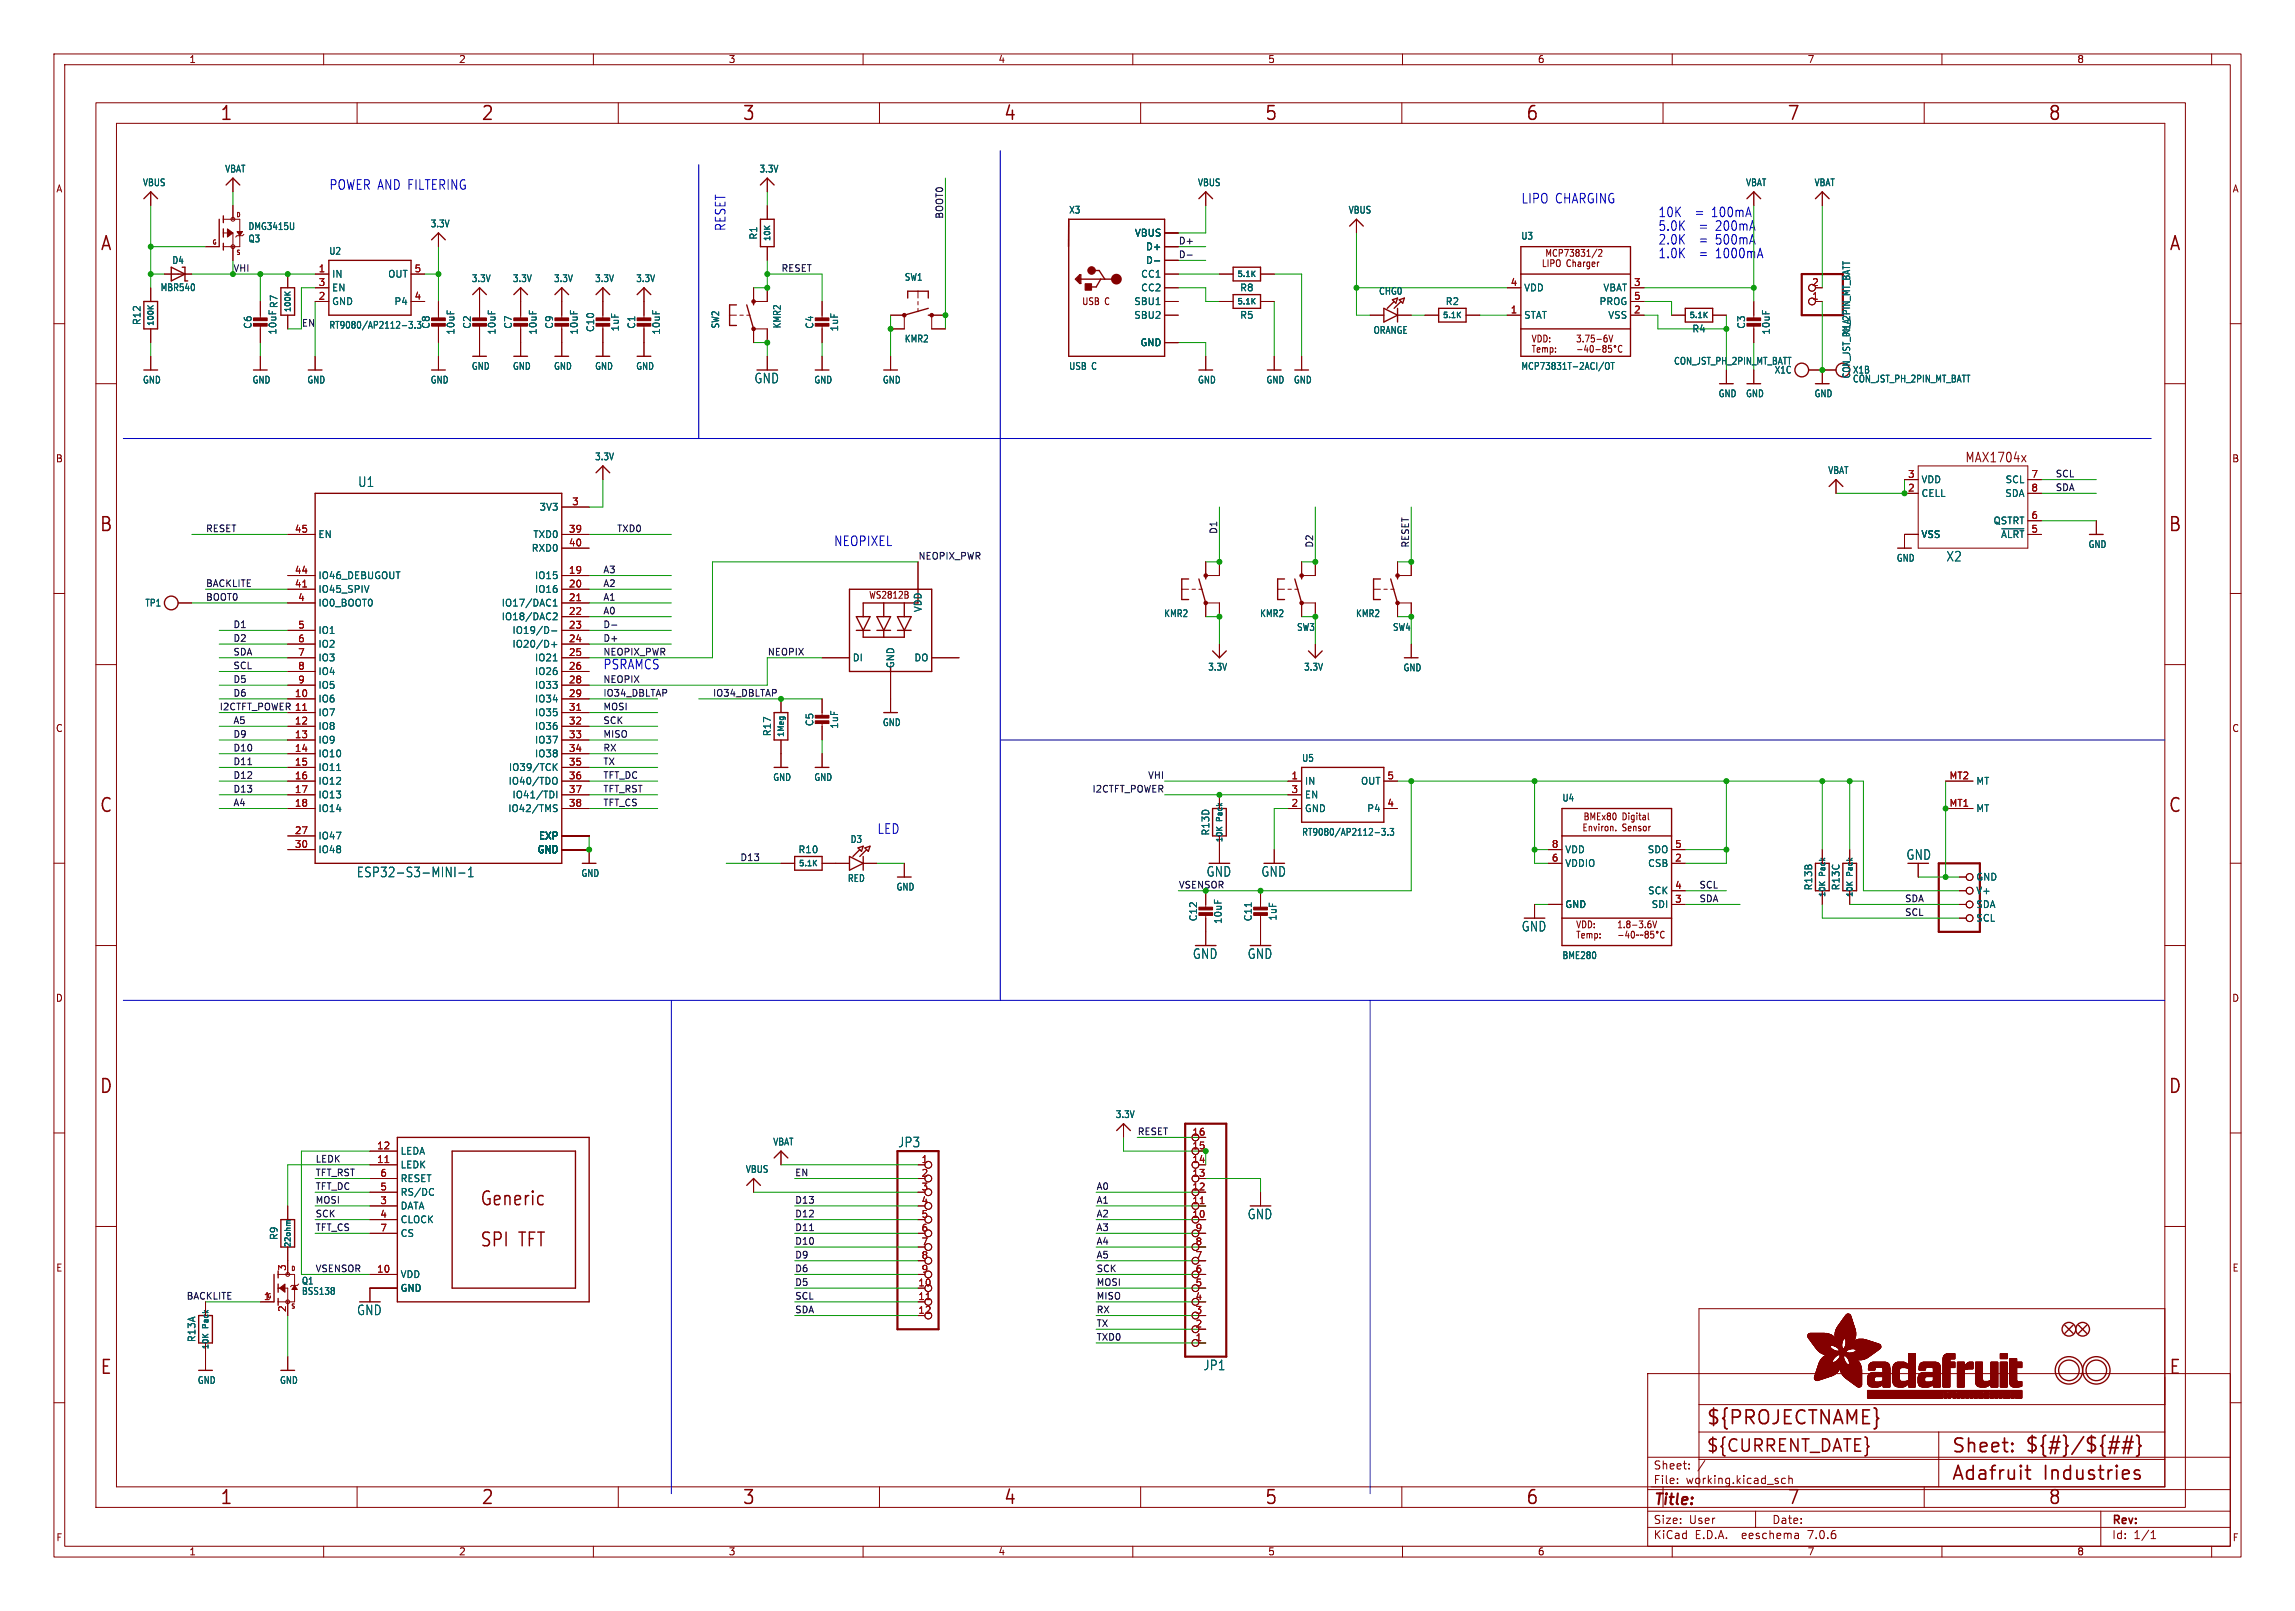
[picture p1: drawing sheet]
<svg xmlns="http://www.w3.org/2000/svg" width="425mm" height="299mm" viewBox="0 0 425 299" stroke-linecap="round" stroke-linejoin="round" font-family="sans-serif">
<defs><g id="words">
<g font-size="3.5" fill="#840000">
<text x="40.7" y="22.7">1</text>
<text x="89.1" y="22.7">2</text>
<text x="137.5" y="22.7">3</text>
<text x="186" y="22.7">4</text>
<text x="234.4" y="22.7">5</text>
<text x="282.8" y="22.7">6</text>
<text x="331.2" y="22.7">7</text>
<text x="379.6" y="22.7">8</text>
<text x="18.5" y="46.8">A</text>
<text x="402" y="46.8">A</text>
<text x="18.3" y="98.9">B</text>
<text x="401.9" y="98.9">B</text>
<text x="18.3" y="150.9">C</text>
<text x="401.9" y="150.9">C</text>
<text x="18.3" y="203">D</text>
<text x="401.9" y="203">D</text>
<text x="88.9" y="223.8">Generic</text>
<text x="88.9" y="231.4">SPI TFT</text>
<text x="18.5" y="255.1">E</text>
<text x="402" y="255.1">E</text>
<text x="316.2" y="264.5">${PROJECTNAME}</text>
<text x="361.7" y="269.7">Sheet:</text>
<text x="375.3" y="269.5">${#}/${##}</text>
<text x="361.7" y="274.7">Adafruit</text>
<text x="378.8" y="274.7">Industries</text>
<text x="40.7" y="279.2">1</text>
<text x="89.1" y="279.2">2</text>
<text x="137.5" y="279.2">3</text>
<text x="186" y="279.2">4</text>
<text x="234.4" y="279.2">5</text>
<text x="282.8" y="279.2">6</text>
<text x="331.2" y="279.2">7</text>
<text x="379.6" y="279.2">8</text>
</g>
<text font-size="3.2" fill="#840000" x="316.2" y="269.5">${CURRENT_DATE}</text>
<text font-size="2.8" fill="#840000" x="306.5" y="279.5">Title:</text>
<g font-size="2.5" fill="#0000c2">
<text x="61" y="35.3">POWER AND FILTERING</text>
<text x="281.9" y="37.9">LIPO CHARGING</text>
<text x="307.3" y="40.4">10K</text>
<text x="314.3" y="40.4">=</text>
<text x="317.5" y="40.4">100mA</text>
<text x="134.6" y="42.9" transform="rotate(-90 134.6 42.9)">RESET</text>
<text x="307.3" y="45.5">2.0K</text>
<text x="307.3" y="42.9">5.0K</text>
<text x="315.1" y="45.5">=</text>
<text x="315.1" y="42.9">=</text>
<text x="318.2" y="45.5">500mA</text>
<text x="318.2" y="42.9">200mA</text>
<text x="307.3" y="48">1.0K</text>
<text x="315.1" y="48">=</text>
<text x="318.2" y="48">1000mA</text>
<text x="154.5" y="101.4">NEOPIXEL</text>
<text x="111.8" y="124.2">PSRAMCS</text>
<text x="162.6" y="154.7">LED</text>
</g>
<g font-size="2.5" fill="#006464">
<text x="139.8" y="71.3">GND</text>
<text x="66.3" y="90.5">U1</text>
<text x="360.7" y="104.3">X2</text>
<text x="353.3" y="159.6">GND</text>
<text x="66" y="162.8">ESP32-S3-MINI-1</text>
<text x="223.6" y="162.7">GND</text>
<text x="233.7" y="162.7">GND</text>
<text x="282" y="172.9">GND</text>
<text x="221" y="177.9">GND</text>
<text x="231.2" y="177.9">GND</text>
<text x="166.4" y="212.9">JP3</text>
<text x="231.2" y="226.2">GND</text>
<text x="66.1" y="244">GND</text>
<text x="223" y="254.2">JP1</text>
</g>
<text font-size="2.5" fill="#840000" x="364.2" y="86">MAX1704x</text>
<g font-size="2.1" fill="#840000">
<text x="306.5" y="275.3">File:</text>
<text x="306.5" y="272.6">Sheet:</text>
<text x="312.5" y="275.3">working.kicad_sch</text>
<text x="306.5" y="285.5">KiCad</text>
<text x="306.5" y="282.7">Size:</text>
<text x="313.1" y="282.7">User</text>
<text x="314.2" y="285.5">E.D.A.</text>
<text x="323.1" y="285.5">eeschema</text>
<text x="328.4" y="282.7">Date:</text>
<text x="335.4" y="285.5">7.0.6</text>
<text x="391.4" y="282.9">Rev:</text>
<text x="391.4" y="285.5">Id:</text>
<text x="395.5" y="285.5">1/1</text>
</g>
<g font-size="1.8" fill="#840000">
<text x="35" y="11.9">1</text>
<text x="85" y="11.9">2</text>
<text x="135" y="11.9">3</text>
<text x="185" y="11.9">4</text>
<text x="235" y="11.9">5</text>
<text x="285" y="11.9">6</text>
<text x="335" y="11.9">7</text>
<text x="385" y="11.9">8</text>
<text x="10.3" y="35.9">A</text>
<text x="413.8" y="35.9">A</text>
<text x="286.4" y="47.8">MCP73831/2</text>
<text x="285.7" y="49.7">LIPO Charger</text>
<text x="200.5" y="56.7">USB C</text>
<text x="283.8" y="65.6">Temp:</text>
<text x="283.8" y="63.7">VDD:</text>
<text x="292.1" y="63.7">3.75-6V</text>
<text x="10.3" y="85.9">B</text>
<text x="413.7" y="85.9">B</text>
<text x="161" y="111.2">WS2812B</text>
<text x="10.3" y="135.9">C</text>
<text x="413.7" y="135.9">C</text>
<text x="292.1" y="172.3">VDD:</text>
<text x="299.7" y="172.3">1.8-3.6V</text>
<text x="292.1" y="174.2">Temp:</text>
<text x="10.3" y="185.9">D</text>
<text x="413.7" y="185.9">D</text>
<text x="10.3" y="235.9">E</text>
<text x="413.8" y="235.9">E</text>
<text x="10.3" y="285.9">F</text>
<text x="413.8" y="285.9">F</text>
<text x="35" y="288.5">1</text>
<text x="85" y="288.5">2</text>
<text x="135" y="288.5">3</text>
<text x="185" y="288.5">4</text>
<text x="235" y="288.5">5</text>
<text x="285" y="288.5">6</text>
<text x="335" y="288.5">7</text>
<text x="385" y="288.5">8</text>
</g>
<g font-size="1.8" fill="#006464">
<text x="26.4" y="34.7">VBUS</text>
<text x="41.6" y="32.2">VBAT</text>
<text x="140.7" y="32.2">3.3V</text>
<text x="222" y="34.7">VBUS</text>
<text x="323.6" y="34.7">VBAT</text>
<text x="336.3" y="34.7">VBAT</text>
<text x="198.1" y="39.8">X3</text>
<text x="249.9" y="39.8">VBUS</text>
<text x="45.9" y="45.1">Q3</text>
<text x="45.9" y="42.8">DMG3415U</text>
<text x="60.9" y="47.4">U2</text>
<text x="79.7" y="42.3">3.3V</text>
<text x="140.6" y="44.5" transform="rotate(-90 140.6 44.5)">R1</text>
<text x="210.3" y="44">VBUS</text>
<text x="212.3" y="46.6">D+</text>
<text x="281.9" y="44.6">U3</text>
<text x="31.8" y="49.1">D4</text>
<text x="61.5" y="51.7">IN</text>
<text x="71.9" y="51.7">OUT</text>
<text x="87.3" y="52.5">3.3V</text>
<text x="95" y="52.5">3.3V</text>
<text x="102.6" y="52.5">3.3V</text>
<text x="110.2" y="52.5">3.3V</text>
<text x="117.8" y="52.5">3.3V</text>
<text x="167.6" y="52.2">SW1</text>
<text x="211.4" y="51.7">CC1</text>
<text x="212.3" y="49.1">D-</text>
<text x="29.7" y="54.2">MBR540</text>
<text x="61.5" y="56.7">GND</text>
<text x="61.5" y="54.2">EN</text>
<text x="73" y="56.7">P4</text>
<text x="210.2" y="56.7">SBU1</text>
<text x="210.2" y="59.3">SBU2</text>
<text x="211.4" y="54.2">CC2</text>
<text x="229.8" y="59.3">R5</text>
<text x="229.8" y="54.2">R8</text>
<text x="255.5" y="54.8">CHG0</text>
<text x="267.9" y="56.7">R2</text>
<text x="282.4" y="59.3">STAT</text>
<text x="282.4" y="54.2">VDD</text>
<text x="296.4" y="56.7">PROG</text>
<text x="297.1" y="54.2">VBAT</text>
<text x="298" y="59.3">VSS</text>
<text x="26.3" y="60.4" transform="rotate(-90 26.3 60.4)">R12</text>
<text x="46.8" y="61.1" transform="rotate(-90 46.8 61.1)">C6</text>
<text x="51.4" y="62.1" transform="rotate(-90 51.4 62.1)">10uF R7</text>
<text x="60.9" y="61.1">RT9080/AP2112-3.3</text>
<text x="79.9" y="61.1" transform="rotate(-90 79.9 61.1)">C8</text>
<text x="84.4" y="62.1" transform="rotate(-90 84.4 62.1)">10uF</text>
<text x="87.5" y="61.1" transform="rotate(-90 87.5 61.1)">C2</text>
<text x="92.1" y="62.1" transform="rotate(-90 92.1 62.1)">10uF</text>
<text x="95.1" y="61.1" transform="rotate(-90 95.1 61.1)">C7</text>
<text x="99.7" y="62.1" transform="rotate(-90 99.7 62.1)">10uF</text>
<text x="102.7" y="61.1" transform="rotate(-90 102.7 61.1)">C9</text>
<text x="107.3" y="62.1" transform="rotate(-90 107.3 62.1)">10uF</text>
<text x="110.3" y="61.7" transform="rotate(-90 110.3 61.7)">C10</text>
<text x="114.9" y="61.5" transform="rotate(-90 114.9 61.5)">1uF</text>
<text x="118" y="61.1" transform="rotate(-90 118 61.1)">C1</text>
<text x="122.5" y="62.1" transform="rotate(-90 122.5 62.1)">10uF</text>
<text x="133.5" y="61" transform="rotate(-90 133.5 61)">SW2</text>
<text x="144.9" y="61" transform="rotate(-90 144.9 61)">KMR2</text>
<text x="151" y="61.1" transform="rotate(-90 151 61.1)">C4</text>
<text x="155.6" y="61.5" transform="rotate(-90 155.6 61.5)">1uF</text>
<text x="167.6" y="63.7">KMR2</text>
<text x="211.3" y="64.4">GND</text>
<text x="254.5" y="62.1">ORANGE</text>
<text x="313.6" y="61.8">R4</text>
<text x="323.7" y="61.1" transform="rotate(-90 323.7 61.1)">C3</text>
<text x="328.3" y="62.1" transform="rotate(-90 328.3 62.1)">10uF</text>
<text x="343.2" y="62.3" transform="rotate(-90 343.2 62.3)">X1A</text>
<text x="26.4" y="71.3">GND</text>
<text x="46.7" y="71.3">GND</text>
<text x="56.9" y="71.3">GND</text>
<text x="79.7" y="71.3">GND</text>
<text x="87.3" y="68.7">GND</text>
<text x="95" y="68.7">GND</text>
<text x="102.6" y="68.7">GND</text>
<text x="110.2" y="68.7">GND</text>
<text x="117.8" y="68.7">GND</text>
<text x="150.8" y="71.3">GND</text>
<text x="163.5" y="71.3">GND</text>
<text x="198.1" y="68.7">USB C</text>
<text x="222" y="71.3">GND</text>
<text x="234.7" y="71.3">GND</text>
<text x="239.7" y="71.3">GND</text>
<text x="281.9" y="68.7">MCP73831T-2ACI/OT</text>
<text x="310.2" y="67.8">CON_JST_PH_2PIN_MT_BATT</text>
<text x="328.9" y="69.4">X1C</text>
<text x="343.2" y="70.3" transform="rotate(-90 343.2 70.3)">CON_JST_PH_2PIN_MT_BATT</text>
<text x="343.4" y="69.4">X1B</text>
<text x="343.4" y="71.1">CON_JST_PH_2PIN_MT_BATT</text>
<text x="318.5" y="73.8">GND</text>
<text x="323.6" y="73.8">GND</text>
<text x="336.3" y="73.8">GND</text>
<text x="110.2" y="85.5">3.3V</text>
<text x="338.8" y="88.1">VBAT</text>
<text x="356.1" y="89.8">VDD</text>
<text x="371.7" y="89.8">SCL</text>
<text x="99.9" y="94.8">3V3</text>
<text x="356.1" y="92.3">CELL</text>
<text x="371.6" y="92.3">SDA</text>
<text x="58.9" y="99.9">EN</text>
<text x="98.8" y="99.9">TXD0</text>
<text x="356.1" y="99.9">VSS</text>
<text x="369.5" y="97.4">QSTRT</text>
<text x="370.9" y="99.9">~{ALRT}</text>
<text x="387.1" y="101.8">GND</text>
<text x="58.9" y="107.5">IO46_DEBUGOUT</text>
<text x="98.5" y="102.5">RXD0</text>
<text x="99.1" y="107.5">IO15</text>
<text x="351.5" y="104.3">GND</text>
<text x="26.8" y="112.6">TP1</text>
<text x="58.9" y="112.6">IO0_BOOT0</text>
<text x="58.9" y="110.1">IO45_SPIV</text>
<text x="92.9" y="112.6">IO17/DAC1</text>
<text x="99.1" y="110.1">IO16</text>
<text x="171" y="113.6" transform="rotate(-90 171 113.6)">VDD</text>
<text x="58.9" y="117.7">IO1</text>
<text x="92.9" y="115.2">IO18/DAC2</text>
<text x="94.9" y="117.7">IO19/D-</text>
<text x="215.7" y="114.6">KMR2</text>
<text x="233.5" y="114.6">KMR2</text>
<text x="240.3" y="117.1">SW3</text>
<text x="251.3" y="114.6">KMR2</text>
<text x="258.1" y="117.1">SW4</text>
<text x="58.9" y="120.2">IO2</text>
<text x="58.9" y="122.8">IO3</text>
<text x="58.9" y="125.3">IO4</text>
<text x="94.9" y="120.2">IO20/D+</text>
<text x="99.1" y="122.8">IO21</text>
<text x="99.1" y="125.3">IO26</text>
<text x="158" y="122.8">DI</text>
<text x="166" y="124" transform="rotate(-90 166 124)">GND</text>
<text x="169.4" y="122.8">DO</text>
<text x="223.9" y="124.5">3.3V</text>
<text x="241.7" y="124.5">3.3V</text>
<text x="260.1" y="124.6">GND</text>
<text x="58.9" y="130.4">IO6</text>
<text x="58.9" y="127.9">IO5</text>
<text x="99.1" y="127.9">IO33</text>
<text x="99.1" y="130.4">IO34</text>
<text x="58.9" y="132.9">IO7</text>
<text x="58.9" y="135.5">IO8</text>
<text x="99.1" y="132.9">IO35</text>
<text x="99.1" y="135.5">IO36</text>
<text x="143.1" y="136.6" transform="rotate(-90 143.1 136.6)">R17</text>
<text x="151" y="134.7" transform="rotate(-90 151 134.7)">C5</text>
<text x="155.6" y="135.2" transform="rotate(-90 155.6 135.2)">1uF</text>
<text x="163.5" y="134.8">GND</text>
<text x="58.9" y="138">IO9</text>
<text x="58.9" y="140.6">IO10</text>
<text x="58.9" y="143.1">IO11</text>
<text x="94.2" y="143.1">IO39/TCK</text>
<text x="99.1" y="138">IO37</text>
<text x="99.1" y="140.6">IO38</text>
<text x="241.3" y="141.4">U5</text>
<text x="58.9" y="145.6">IO12</text>
<text x="58.9" y="148.2">IO13</text>
<text x="94.2" y="145.6">IO40/TDO</text>
<text x="94.9" y="148.2">IO41/TDI</text>
<text x="143.2" y="144.9">GND</text>
<text x="150.8" y="144.9">GND</text>
<text x="241.8" y="145.6">IN</text>
<text x="241.8" y="148.2">EN</text>
<text x="252.2" y="145.6">OUT</text>
<text x="289.5" y="148.8">U4</text>
<text x="366.3" y="145.6">MT</text>
<text x="58.9" y="150.7">IO14</text>
<text x="58.9" y="155.8">IO47</text>
<text x="94.1" y="150.7">IO42/TMS</text>
<text x="99.8" y="155.8">EXP</text>
<text x="224.4" y="155" transform="rotate(-90 224.4 155)">R13D</text>
<text x="241.3" y="155.1">RT9080/AP2112-3.3</text>
<text x="241.8" y="150.7">GND</text>
<text x="253.3" y="150.7">P4</text>
<text x="366.3" y="150.7">MT</text>
<text x="58.9" y="158.3">IO48</text>
<text x="99.6" y="158.3">GND</text>
<text x="147.9" y="158.3">R10</text>
<text x="157.6" y="156.4">D3</text>
<text x="290.1" y="160.9">VDDIO</text>
<text x="290.1" y="158.3">VDD</text>
<text x="305.4" y="158.3">SDO</text>
<text x="305.4" y="160.9">CSB</text>
<text x="107.7" y="162.7">GND</text>
<text x="157.1" y="163.7">RED</text>
<text x="166.1" y="165.3">GND</text>
<text x="305.4" y="166">SCK</text>
<text x="336.1" y="165.1" transform="rotate(-90 336.1 165.1)">R13B</text>
<text x="341.2" y="165.1" transform="rotate(-90 341.2 165.1)">R13C</text>
<text x="366.3" y="163.4">GND</text>
<text x="366.3" y="166">V+</text>
<text x="222.1" y="170.9" transform="rotate(-90 222.1 170.9)">C12</text>
<text x="226.7" y="171.4" transform="rotate(-90 226.7 171.4)">10uF</text>
<text x="232.3" y="170.9" transform="rotate(-90 232.3 170.9)">C11</text>
<text x="236.8" y="170.8" transform="rotate(-90 236.8 170.8)">1uF</text>
<text x="290.1" y="168.5">GND</text>
<text x="306.1" y="168.5">SDI</text>
<text x="366.3" y="168.5">SDA</text>
<text x="366.3" y="171">SCL</text>
<text x="289.5" y="178">BME280</text>
<text x="206.7" y="207.4">3.3V</text>
<text x="74.2" y="214.2">LEDA</text>
<text x="143.2" y="212.5">VBAT</text>
<text x="74.2" y="216.8">LEDK</text>
<text x="74.2" y="221.8">RS/DC</text>
<text x="74.2" y="219.3">RESET</text>
<text x="138.1" y="217.6">VBUS</text>
<text x="74.2" y="224.4">DATA</text>
<text x="74.2" y="226.9">CLOCK</text>
<text x="51.7" y="229.9" transform="rotate(-90 51.7 229.9)">R9</text>
<text x="74.2" y="229.5">CS</text>
<text x="55.9" y="238.3">Q1</text>
<text x="74.2" y="237.1">VDD</text>
<text x="74.2" y="239.6">GND</text>
<text x="55.9" y="240.2">BSS138</text>
<text x="36.4" y="248.9" transform="rotate(-90 36.4 248.9)">R13A</text>
<text x="36.5" y="256.7">GND</text>
<text x="51.8" y="256.7">GND</text>
</g>
<g font-size="1.8" fill="#a90000">
<text x="59" y="50.5">1</text>
<text x="59" y="53.1">3</text>
<text x="76.8" y="50.5">5</text>
<text x="280" y="53.1">4</text>
<text x="302.8" y="53.1">3</text>
<text x="335.8" y="53.1">2</text>
<text x="59" y="55.6">2</text>
<text x="76.8" y="55.6">4</text>
<text x="280" y="58.2">1</text>
<text x="302.8" y="58.2">2</text>
<text x="302.8" y="55.6">5</text>
<text x="335.8" y="55.6">1</text>
<text x="353.6" y="88.6">3</text>
<text x="376.5" y="88.6">7</text>
<text x="106" y="93.7">3</text>
<text x="353.6" y="91.2">2</text>
<text x="376.5" y="91.2">8</text>
<text x="54.6" y="98.8">45</text>
<text x="105.4" y="98.8">39</text>
<text x="105.4" y="101.3">40</text>
<text x="376.5" y="98.8">5</text>
<text x="376.5" y="96.3">6</text>
<text x="54.6" y="106.4">44</text>
<text x="105.4" y="106.4">19</text>
<text x="54.6" y="109">41</text>
<text x="55.2" y="111.5">4</text>
<text x="105.4" y="109">20</text>
<text x="105.4" y="111.5">21</text>
<text x="55.2" y="116.6">5</text>
<text x="55.2" y="119.1">6</text>
<text x="105.4" y="114">22</text>
<text x="105.4" y="116.6">23</text>
<text x="105.4" y="119.1">24</text>
<text x="55.2" y="121.7">7</text>
<text x="55.2" y="124.2">8</text>
<text x="105.4" y="121.7">25</text>
<text x="105.4" y="124.2">26</text>
<text x="54.6" y="129.3">10</text>
<text x="54.6" y="131.8">11</text>
<text x="55.2" y="126.7">9</text>
<text x="105.4" y="126.7">28</text>
<text x="105.4" y="129.3">29</text>
<text x="105.4" y="131.8">31</text>
<text x="54.6" y="134.4">12</text>
<text x="54.6" y="136.9">13</text>
<text x="105.4" y="134.4">32</text>
<text x="105.4" y="136.9">33</text>
<text x="54.6" y="139.4">14</text>
<text x="54.6" y="142">15</text>
<text x="105.4" y="139.4">34</text>
<text x="105.4" y="142">35</text>
<text x="54.6" y="144.5">16</text>
<text x="54.6" y="147.1">17</text>
<text x="54.6" y="149.6">18</text>
<text x="105.4" y="144.5">36</text>
<text x="105.4" y="147.1">37</text>
<text x="105.4" y="149.6">38</text>
<text x="239.3" y="144.5">1</text>
<text x="239.3" y="149.6">2</text>
<text x="239.3" y="147.1">3</text>
<text x="257.1" y="149.6">4</text>
<text x="257.1" y="144.5">5</text>
<text x="361.3" y="149.6">MT1</text>
<text x="361.3" y="144.5">MT2</text>
<text x="54.6" y="154.7">27</text>
<text x="54.6" y="157.2">30</text>
<text x="287.6" y="159.8">6</text>
<text x="287.6" y="157.2">8</text>
<text x="310.4" y="159.8">2</text>
<text x="310.4" y="157.2">5</text>
<text x="310.4" y="167.4">3</text>
<text x="310.4" y="164.8">4</text>
<text x="69.8" y="215.6">11</text>
<text x="69.8" y="213.1">12</text>
<text x="170.7" y="215.6">1</text>
<text x="220.9" y="215.6">14</text>
<text x="220.9" y="213.1">15</text>
<text x="220.9" y="210.6">16</text>
<text x="70.4" y="220.7">5</text>
<text x="70.4" y="218.2">6</text>
<text x="170.7" y="218.2">2</text>
<text x="170.7" y="220.7">3</text>
<text x="220.9" y="220.7">12</text>
<text x="220.9" y="218.2">13</text>
<text x="70.4" y="223.3">3</text>
<text x="70.4" y="225.8">4</text>
<text x="170.7" y="223.3">4</text>
<text x="170.7" y="225.8">5</text>
<text x="220.9" y="225.8">10</text>
<text x="220.9" y="223.3">11</text>
<text x="70.4" y="228.3">7</text>
<text x="170.7" y="228.3">6</text>
<text x="170.7" y="230.9">7</text>
<text x="170.7" y="233.4">8</text>
<text x="221.5" y="233.4">7</text>
<text x="221.5" y="230.9">8</text>
<text x="221.5" y="228.3">9</text>
<text x="53.1" y="235.7" transform="rotate(-90 53.1 235.7)">3</text>
<text x="69.8" y="236">10</text>
<text x="170.1" y="238.5">10</text>
<text x="170.7" y="236">9</text>
<text x="221.5" y="238.5">5</text>
<text x="221.5" y="236">6</text>
<text x="48.8" y="241">1</text>
<text x="53.1" y="243.3" transform="rotate(-90 53.1 243.3)">2</text>
<text x="170.1" y="241">11</text>
<text x="170.1" y="243.6">12</text>
<text x="221.5" y="243.6">3</text>
<text x="221.5" y="241">4</text>
<text x="221.5" y="248.7">1</text>
<text x="221.5" y="246.1">2</text>
</g>
<g font-size="1.7" fill="#0f0f0f">
<text x="174.9" y="40.6" transform="rotate(-90 174.9 40.6)">BOOT0</text>
<text x="218.4" y="47.9">D-</text>
<text x="218.4" y="45.4">D+</text>
<text x="43.2" y="50.5">VHI</text>
<text x="144.8" y="50.5">RESET</text>
<text x="55.9" y="60.6">EN</text>
<text x="381" y="88.6">SCL</text>
<text x="381" y="91.1">SDA</text>
<text x="38.1" y="98.7">RESET</text>
<text x="114.3" y="98.7">TXD0</text>
<text x="225.7" y="99.1" transform="rotate(-90 225.7 99.1)">D1</text>
<text x="243.5" y="101.6" transform="rotate(-90 243.5 101.6)">D2</text>
<text x="261.3" y="101.6" transform="rotate(-90 261.3 101.6)">RESET</text>
<text x="111.8" y="106.3">A3</text>
<text x="170.2" y="103.8">NEOPIX_PWR</text>
<text x="38.1" y="111.4">BOOT0</text>
<text x="38.1" y="108.9">BACKLITE</text>
<text x="111.8" y="108.9">A2</text>
<text x="111.8" y="111.4">A1</text>
<text x="111.8" y="114">A0</text>
<text x="43.2" y="116.5">D1</text>
<text x="43.2" y="119">D2</text>
<text x="111.8" y="119">D+</text>
<text x="111.8" y="116.5">D-</text>
<text x="43.2" y="124.1">SCL</text>
<text x="43.2" y="121.6">SDA</text>
<text x="142.2" y="121.6">NEOPIX</text>
<text x="40.6" y="131.7">I2CTFT_POWER 11</text>
<text x="43.2" y="126.7">D5</text>
<text x="43.2" y="129.2">D6</text>
<text x="111.8" y="126.7">NEOPIX</text>
<text x="111.8" y="131.7">MOSI</text>
<text x="111.8" y="129.2">IO34_DBLTAP</text>
<text x="132.1" y="129.2">IO34_DBLTAP</text>
<text x="43.2" y="134.3">A5</text>
<text x="43.2" y="136.8">D9</text>
<text x="111.8" y="136.8">MISO</text>
<text x="111.8" y="134.3">SCK</text>
<text x="43.2" y="141.9">D11</text>
<text x="43.2" y="139.4">D10</text>
<text x="111.8" y="139.4">RX</text>
<text x="111.8" y="141.9">TX</text>
<text x="43.2" y="147">D13</text>
<text x="43.2" y="144.4">D12</text>
<text x="43.2" y="149.5">A4</text>
<text x="111.8" y="147">TFT_RST</text>
<text x="111.8" y="149.5">TFT_CS</text>
<text x="111.8" y="144.4">TFT_DC</text>
<text x="202.4" y="147">I2CTFT_POWER</text>
<text x="212.7" y="144.4">VHI</text>
<text x="137.2" y="159.7">D13</text>
<text x="218.4" y="164.8">VSENSOR</text>
<text x="315" y="167.3">SDA</text>
<text x="315" y="164.8">SCL</text>
<text x="353.1" y="167.3">SDA</text>
<text x="353.1" y="169.8">SCL</text>
<text x="58.4" y="215.6">LEDK</text>
<text x="210.8" y="210.5">RESET</text>
<text x="58.4" y="220.6">TFT_DC</text>
<text x="58.4" y="218.1">TFT_RST</text>
<text x="147.3" y="218.1">EN</text>
<text x="203.2" y="220.6">A0</text>
<text x="58.4" y="225.7">SCK</text>
<text x="58.4" y="223.2">MOSI</text>
<text x="147.3" y="225.7">D12</text>
<text x="147.3" y="223.2">D13</text>
<text x="203.2" y="225.7">A2</text>
<text x="203.2" y="223.2">A1</text>
<text x="58.4" y="228.3">TFT_CS</text>
<text x="147.3" y="233.3">D9</text>
<text x="147.3" y="230.8">D10</text>
<text x="147.3" y="228.3">D11</text>
<text x="203.2" y="228.3">A3</text>
<text x="203.2" y="230.8">A4</text>
<text x="203.2" y="233.3">A5</text>
<text x="58.4" y="235.9">VSENSOR</text>
<text x="147.3" y="235.9">D6</text>
<text x="147.3" y="238.4">D5</text>
<text x="203.2" y="238.4">MOSI</text>
<text x="203.2" y="235.9">SCK</text>
<text x="34.5" y="241">BACKLITE</text>
<text x="147.3" y="241">SCL</text>
<text x="147.3" y="243.5">SDA</text>
<text x="203.2" y="243.5">RX</text>
<text x="203.2" y="241">MISO</text>
<text x="203.2" y="248.6">TXD0</text>
<text x="203.2" y="246">TX</text>
</g>
<text font-size="1.7" fill="#0000c2" x="111.8" y="121.6">NEOPIX_PWR</text>
<g font-size="1.4" fill="#006464">
<text x="143.1" y="44.9" transform="rotate(-90 143.1 44.9)">10K</text>
<text x="229.2" y="51.6">5.1K</text>
<text x="54.2" y="58" transform="rotate(-90 54.2 58)">100K</text>
<text x="229.2" y="56.7">5.1K</text>
<text x="267.3" y="59.2">5.1K</text>
<text x="313" y="59.2">5.1K</text>
<text x="28.8" y="60.6" transform="rotate(-90 28.8 60.6)">100K</text>
<text x="145.6" y="136.8" transform="rotate(-90 145.6 136.8)">1Meg</text>
<text x="226.9" y="152.1" transform="rotate(-90 226.9 152.1)">Pack</text>
<text x="147.9" y="160.8">5.1K</text>
<text x="226.9" y="156.3" transform="rotate(-90 226.9 156.3)">10K</text>
<text x="338.6" y="166.4" transform="rotate(-90 338.6 166.4)">10K</text>
<text x="338.6" y="162.3" transform="rotate(-90 338.6 162.3)">Pack</text>
<text x="343.7" y="166.4" transform="rotate(-90 343.7 166.4)">10K</text>
<text x="343.7" y="162.3" transform="rotate(-90 343.7 162.3)">Pack</text>
<text x="54.2" y="231.4" transform="rotate(-90 54.2 231.4)">22ohm</text>
<text x="38.9" y="250.3" transform="rotate(-90 38.9 250.3)">10K</text>
<text x="38.9" y="246.1" transform="rotate(-90 38.9 246.1)">Pack</text>
</g>
<g font-size="1.1" fill="#840000">
<text x="43.7" y="40.4">D</text>
<text x="39.3" y="45.5">G</text>
<text x="43.7" y="47.4">S</text>
<text x="53.9" y="235.8">D</text>
<text x="53.9" y="242.8">S</text>
</g>
<text font-size="1.1" fill="#a90000" x="49.4" y="240.9">G</text>
</g></defs>
<g fill="none" stroke="#840000" stroke-width=".19">
<path d="M10 10h405.5v278.6h-405.5zM12 12h401.5v274.6h-401.5zM17.8 19.1h387.3v260.3h-387.3zM60 10v2M66.2 19.1v3.8M110 10v2M114.6 19.1v3.8M160 10v2M163 19.1v3.8M210 10v2M211.5 19.1v3.8M259.9 19.1v3.8"/>
<path d="M260 10v2M308.3 19.1v3.8M310 10v2M356.7 19.1v3.8M360 10v2M410 10v2M21.6 22.9h379.7v252.7h-379.7zM27.9 35.6v2.5M43.2 33v2.6M43.2 38.1v2.5M142.2 33v2.6M142.2 38.1v2.5"/>
<path d="M223.5 35.6v2.5M325.1 35.6v2.5M337.8 35.6v2.5M10 60h2M27.9 53.3v2.6M30.5 50.8h5.1M38.1 45.7h2.5M41.4 43.2h1.8v5.1M41.4 40.6h3v5.1h-3M45.2 43.4l-.2 .3h-1.1l-.2 .2M48.3 55.9v3.3M53.3 50.8v2.5"/>
<path d="M53.3 58.4v2.6M58.4 55.9h2.6M58.4 50.8h2.6M58.4 53.3h2.6M76.2 55.9h2.5M76.2 50.8h2.5M81.3 43.2v2.5M81.3 55.9v3.3M88.9 53.3v5.9M96.5 53.3v5.9M104.1 53.3v5.9M111.8 53.3v5.9"/>
<path d="M119.4 53.3v5.9M135.3 58.4h1.2M137.2 58.4h.6M138.4 58.4h.7M139.7 53.3v2.6h2.5v-2.6M142.2 45.7v2.6M152.4 55.9v3.3M165.1 58.4h2.5v2.6h-2.5M170.2 54v1.2M170.2 55.9v.6M170.2 57.2v.6M175.3 58.4h-2.6v2.6h2.6"/>
<path d="M215.9 58.4h2.5M215.9 55.9h2.5M215.9 50.8h2.5M215.9 43.2h2.5M215.9 45.7h2.5M215.9 48.3h2.5M215.9 53.3h2.5M226.1 55.9h2.5M226.1 50.8h2.5M233.7 55.9h2.5M233.7 50.8h2.5M251.5 40.6v2.6"/>
<path d="M254 58.4h2.5M259.1 58.4h2.5M264.2 58.4h2.5M271.8 58.4h2.5M279.4 58.4h2.5M279.4 53.3h2.5M296 46.2l-.9 1.6M296.3 46.4l.5-.2 .2 .4-.7 .9h.7M302.3 58.4h2.5M302.3 55.9h2.5M302.3 53.3h2.5M309.9 58.4h2.5"/>
<path d="M317.5 58.4h2.5M325.1 55.9v3.3M336.5 55.9h1.3M336.5 53.3h1.3M413.5 60h2M17.8 71.1h3.8M27.9 61v2.5M27.9 66v2.6M48.3 60.2v3.3M48.3 66v2.6M58.4 66v2.6M81.3 60.2v3.3"/>
<path d="M81.3 66v2.6M88.9 60.2v5.8M96.5 60.2v5.8M104.1 60.2v5.8M111.8 60.2v5.8M119.4 60.2v5.8M139.7 63.5v-2.5h2.5v2.5M142.2 66v2.6M152.4 60.2v3.3M152.4 66v2.6M165.1 66v2.6M215.9 63.5h2.5"/>
<path d="M223.5 66v2.6M236.2 66v2.6M241.3 66v2.6M292.5 64.8h.8M294 64l-.3 .9h.7M294.3 64.4v.9M294.8 64.3v.5l.2 .5 .3-.3v-.7M295.8 64.8h.9M297.1 64.3l.2 .3M297.3 64.6l-.2 .2 .1 .4 .1 .1h.2l.2-.3v-.3l-.2-.1M297.3 64.6h.2M297.7 64.3l-.2 .3"/>
<path d="M297.9 62.7v.6M298.3 62.1l.3 1.3 .4-1.3M298.7 64h-.5v.6l.1-.1 .4 .1v.6l-.1 .1-.4-.1M300.7 64.1h-.1a.62 .62 0 0 0-.7 .5 .62 .62 0 0 0 .5 .7l.3-.1M320 68.6v2.5M325.1 60.2v3.3M325.1 68.6v2.5M335.3 68.6h5.1M337.8 68.6v2.5M401.3 71.1h3.8M53.3 99.1h5.1M104.1 99.1h5.1"/>
<path d="M104.1 94h5.1M111.8 86.4v2.5M340.4 88.9v2.5M353.1 91.4h2.5M353.1 88.9h2.5M355.6 86.4h20.3v15.2h-20.3zM355.6 99.1h-2.5v2.5M374.8 84.4l.8 1.2M375.6 84.4l-.8 1.2M375.9 99.1h2.6M375.9 91.4h2.6M375.9 88.9h2.6"/>
<path d="M375.9 96.5h2.6M388.6 96.5v2.6M10 110h2M33 111.8h2.6M53.3 111.8h5.1M53.3 109.2h5.1M53.3 106.7h5.1M53.3 116.8h5.1M53.3 119.4h5.1M104.1 111.8h5.1M104.1 109.2h5.1M104.1 106.7h5.1"/>
<path d="M104.1 101.6h5.1M104.1 114.3h5.1M104.1 116.8h5.1M104.1 119.4h5.1M168.3 110.3v.5M170.2 104.1v5.1M219.1 109.2h1.2M221 109.2h.6M222.2 109.2h.7M223.5 114.3v-2.5h2.6v2.5M223.5 104.1v2.6h2.6v-2.6M226.1 119.4v2.5"/>
<path d="M236.9 109.2h1.2M238.8 109.2h.6M240 109.2h.7M241.3 104.1v2.6h2.5v-2.6M241.3 114.3v-2.5h2.5v2.5M243.8 119.4v2.5M254.6 109.2h1.3M256.5 109.2h.7M257.8 109.2h.6M259.1 104.1v2.6h2.5v-2.6M259.1 114.3v-2.5h2.5v2.5M261.6 119.4v2.5"/>
<path d="M413.5 110h2M17.8 123.2h3.8M53.3 129.5h5.1M53.3 132.1h5.1M53.3 134.6h5.1M53.3 137.2h5.1M53.3 139.7h5.1M53.3 121.9h5.1M53.3 124.5h5.1M53.3 127h5.1M104.1 129.5h5.1M104.1 132.1h5.1"/>
<path d="M104.1 134.6h5.1M104.1 137.2h5.1M104.1 139.7h5.1M104.1 121.9h5.1M104.1 124.5h5.1M104.1 127h5.1M144.8 129.5v2.6M144.8 137.2v5M152.4 129.5v3.3M152.4 133.9v3.3M152.4 139.7v2.5M152.4 121.9h5.1"/>
<path d="M165.1 124.5v7.6M172.7 121.9h5.1M401.3 123.2h3.8M10 160h2M53.3 149.9h5.1M53.3 157.5h5.1M53.3 144.8h5.1M53.3 147.3h5.1M53.3 142.2h5.1M53.3 154.9h5.1M104.1 149.9h5.1M104.1 157.5h5.1v2.5"/>
<path d="M104.1 144.8h5.1M104.1 147.3h5.1M104.1 142.2h5.1M104.1 154.9h5.1M226.1 147.3v2.6M226.1 154.9v5.1M236.2 157.5v2.5M238.8 149.9h2.5M238.8 144.8h2.5M238.8 147.3h2.5M256.5 149.9h2.6M256.5 144.8h2.6"/>
<path d="M287 157.5h2.6M293.6 153.3h.4M293.8 150.7h.4l.2 .2-.2 .4 .2 .1 .1 .3-.3 .3h-.4zM293.8 151.3h.4M294.1 152.7h-.5v1.3h.5M294.6 153.2v.8M294.6 153.3l.2-.1h.2l.1 .8M294.9 152v-1.3l.4 .9 .3-.9v1.3M295.5 153.2l.2 .8 .3-.8M296.1 151.3h.4M296.4 152.7v.2M296.4 153.2v.8"/>
<path d="M296.7 150.7h-.6v1.3h.6M296.9 153.2v.8M297 151.1l.6 .9M297.2 153.2l-.3 .2M297.6 151.1l-.6 .9M297.6 153.2h.3l.2 .2v.4l-.2 .2-.3-.1-.1-.1zM298.2 151.2l-.3 .3 .1 .3 .2 .2h.2l.2-.3v-.2l-.2-.3M298.2 151.2l-.3-.2 .3-.3h.2l.2 .2-.2 .3M298.2 151.2h.2M298.6 153.2v.8M298.6 153.3l.1-.1h.3v.8M299.1 150.7h.1a.73 .73 0 0 1 0 1.3 .95 .95 0 0 1-.1-1.3z"/>
<path d="M299.5 153.9v.1M300.9 150.7a.64 .64 0 0 1 .6 .6 .64 .64 0 0 1-.6 .7zM301.4 152.8l-.4-.1-.2 .3 .1 .3 .5 .2v.4l-.2 .1-.4-.1M301.9 153.6l.5-.1-.1-.3h-.3l-.1 .1v.6h.4M302 150.7v.1M302 151.1v.9M302.8 153.3l.2-.1h.2l.1 .8M302.8 153.2v.8M302.9 151.2l-.3-.1-.2 .3 .1 .5h.4M302.9 151.1v1l-.2 .3-.2-.1M303.4 150.7v.1M303.4 151.1v.9"/>
<path d="M303.8 151.1h.4M304 150.7v1.1l.2 .2M304.2 153.2h-.3l-.1 .1v.2l.4 .1v.3h-.4M304.6 151.2h.4v.8M304.7 153.2h.3l.2 .2v.4l-.2 .2-.3-.1-.1-.1zM305 151.4l-.3 .1-.2 .2 .2 .3 .3-.1M305.6 150.7v1.1l.1 .2M305.7 153.2v.8M306 153.2l-.3 .2M309.9 157.5h2.5M337.8 157.5v2.5M342.9 157.5v2.5"/>
<path d="M360.7 149.9h5.1M360.7 144.8h5.1M413.5 160h2M17.8 175.3h3.8M144.8 160h2.5M152.4 160h5.1M160 160h2.6M167.6 160v2.6M223.5 165.1v3.3M223.5 169.4v5.9M233.7 165.1v3.3M233.7 169.4v5.9"/>
<path d="M284.5 167.6v2.6M287 167.6h2.6M287 160h2.6M300.1 173.4h.8M301.6 172.5l-.2 1h.6M301.9 173v.9M302.4 172.8v.6l.2 .5 .4-.3v-.8M303.8 173.3l-.5 .1M304.6 173.3l-.5 .1M305 172.8l.2 .3M305.2 173.1l-.2 .3v.4l.2 .1h.2l.2-.3-.1-.3-.1-.2M305.2 173.1h.2"/>
<path d="M305.6 172.8l-.2 .3M305.8 170.7h.2M305.9 171.2l.2 .2v.3l-.2 .3M306.4 170.7l.4 1.3 .3-1.3M306.5 172.6h-.5v.6l.1-.1h.4v.7l-.1 .1-.4-.1M308.5 172.7h-.1a.62 .62 0 0 0-.6 .5 .62 .62 0 0 0 .4 .7l.3-.1M309.9 167.6h2.5M309.9 160h2.5M309.9 165.1h2.5M337.8 165.1v2.5M342.9 165.1v2.5M355.6 160v2.6"/>
<path d="M363.2 167.6h1.3M363.2 165.1h1.3M363.2 162.6h1.3M363.2 170.2h1.3M401.3 175.3h3.8M10 210h2M68.6 218.4h5.1M68.6 215.9h5.1M68.6 213.4h5.1M139.7 218.4v2.6M144.8 213.4v2.5M170.2 215.9h1.2"/>
<path d="M208.3 208.3v2.5M222.2 218.4h1.3M222.2 215.9h1.3M222.2 213.4h1.3M222.2 210.8h1.3M413.5 210h2M17.8 227.3h3.8M51.6 238.8h1.7v5M51.6 236.2h3v5.1h-3M53.3 223.5v2.6M53.3 231.1v5.1M55.4 238l-.3 .3h-1l-.3 .2"/>
<path d="M68.6 236.2h5.1M68.6 226.1h5.1M68.6 223.5h5.1M68.6 221h5.1M68.6 228.6h5.1M73.7 238.8h-5.1v2.5M170.2 236.2h1.2M170.2 226.1h1.2M170.2 221h1.2M170.2 233.7h1.2M170.2 231.1h1.2M170.2 228.6h1.2"/>
<path d="M222.2 238.8h1.3M222.2 236.2h1.3M222.2 226.1h1.3M222.2 223.5h1.3M222.2 221h1.3M222.2 233.7h1.3M222.2 231.1h1.3M222.2 228.6h1.3M233.7 221v2.5M401.3 227.3h3.8M10 260h2M38.1 241.3v2.5"/>
<path d="M38.1 248.9v5.1M48.3 241.3h2.5M53.3 251.5v2.5M222.2 241.3h1.3M222.2 248.9h1.3M222.2 246.4h1.3M222.2 243.8h1.3M305.5 254.6h108v32h-108zM401.3 242.6h-86.3v33M413.5 260h2M66.2 275.6v3.8M114.6 275.6v3.8"/>
<path d="M163 275.6v3.8M211.5 275.6v3.8M259.9 275.6v3.8M305.5 276.1h108M305.5 270.1h108M308.3 275.6v3.8M311 274.8v.2M311 274.1v.1M313.1 272.1v.2M313.1 271.4v.1M315 265.4h86.3M315 260.4h86.3"/>
<path d="M315 270.5h86.3M316 270.7l-1.2 1.9M331 274.1l-.4-.1-.3 .3v.4l.1 .2h.6M331.6 274.1l.2-.1 .4 .1 .1 .9M331.6 273.5v1.5M356.7 275.6v3.8M359.4 265.4v10.2M60 286.6v2M110 286.6v2M160 286.6v2M210 286.6v2M260 286.6v2"/>
<path d="M305.5 283.1h108M305.5 280.1h108M310 286.6v2M325.5 280.1v3M333.3 284.3l.1 .9M333.4 285.1l-.1 .1M333.4 284.5l-.1 .1M360 286.6v2M389.5 280.1v6.5M398.8 285.2h.8M398.8 284.1l.4-.4v1.5M410 286.6v2"/>
<circle cx="43.2" cy="40.6" r=".36"/>
<circle cx="43.2" cy="45.7" r=".36"/>
<circle cx="335.9" cy="55.9" r=".63"/>
<circle cx="335.9" cy="53.3" r=".63"/>
<circle cx="299.4" cy="64.2" r=".17"/>
<circle cx="307.2" cy="172.8" r=".17"/>
<circle cx="365.1" cy="167.6" r=".63"/>
<circle cx="365.1" cy="170.2" r=".63"/>
<circle cx="365.1" cy="162.6" r=".63"/>
<circle cx="365.1" cy="165.1" r=".63"/>
<circle cx="172.1" cy="218.4" r=".63"/>
<circle cx="172.1" cy="215.9" r=".63"/>
<circle cx="221.6" cy="213.4" r=".63"/>
<circle cx="221.6" cy="210.8" r=".63"/>
<circle cx="221.6" cy="215.9" r=".63"/>
<circle cx="221.6" cy="218.4" r=".63"/>
<circle cx="53.3" cy="236.2" r=".36"/>
<circle cx="172.1" cy="238.8" r=".63"/>
<circle cx="172.1" cy="236.2" r=".63"/>
<circle cx="172.1" cy="226.1" r=".63"/>
<circle cx="172.1" cy="233.7" r=".63"/>
<circle cx="172.1" cy="221" r=".63"/>
<circle cx="172.1" cy="223.5" r=".63"/>
<circle cx="172.1" cy="228.6" r=".63"/>
<circle cx="172.1" cy="231.1" r=".63"/>
<circle cx="221.6" cy="221" r=".63"/>
<circle cx="221.6" cy="223.5" r=".63"/>
<circle cx="221.6" cy="231.1" r=".63"/>
<circle cx="221.6" cy="233.7" r=".63"/>
<circle cx="221.6" cy="226.1" r=".63"/>
<circle cx="221.6" cy="228.6" r=".63"/>
<circle cx="221.6" cy="238.8" r=".63"/>
<circle cx="221.6" cy="236.2" r=".63"/>
<circle cx="53.3" cy="241.3" r=".36"/>
<circle cx="172.1" cy="241.3" r=".63"/>
<circle cx="172.1" cy="243.8" r=".63"/>
<circle cx="221.6" cy="248.9" r=".63"/>
<circle cx="221.6" cy="246.4" r=".63"/>
<circle cx="221.6" cy="243.8" r=".63"/>
<circle cx="221.6" cy="241.3" r=".63"/>
</g>
<g fill="none" stroke="#840000" stroke-width=".25">
<path d="M26.7 36.8l1.2-1.2 1.3 1.2M41.9 34.3l1.3-1.3 1.2 1.3M141 34.3l1.2-1.3 1.3 1.3M222.2 36.8l1.3-1.2 1.3 1.2M323.8 36.8l1.3-1.2 1.3 1.2M336.5 36.8l1.3-1.2 1.3 1.2M26.7 55.9h2.5v5.1h-2.5zM31.7 49.5l2.6 1.3-2.6 1.3zM34.3 49.5v2.6h.5M40.6 40.6v5.1M41.4 40v1.3M41.4 42.4v1.5"/>
<path d="M41.4 45.1v1.3M52.1 53.3h2.5v5.1h-2.5zM61 48.3h15.2v10.1h-15.2zM80 44.5l1.3-1.3 1.2 1.3M87.6 54.6l1.3-1.3 1.3 1.3M95.2 54.6l1.3-1.3 1.3 1.3M102.9 54.6l1.2-1.3 1.3 1.3M110.5 54.6l1.3-1.3 1.2 1.3M118.1 54.6l1.3-1.3 1.2 1.3M136.5 56.5h-1.2v3.8h1.2M138.4 56.5l1.3 4.5M139.7 55.9v.6"/>
<path d="M141 40.6h2.5v5.1h-2.5zM168.3 55.2v-1.2h3.8v1.2M172.1 57.2l-4.5 1.2M172.1 58.4h.6M198.1 40.6v5.1M198.1 40.6h17.8v25.4h-17.8zM199.6 51.7l.4-.4v.8l-.2-.4M200.2 50.9h.2v1.6h-.2l-.8-.8zM200.2 50.9v1.4M200.4 51.7h6.6M202.8 50.1h1l1 1.6M204.1 51.7l-.9 1.5h-1.2"/>
<path d="M228.6 54.6h5.1v2.6h-5.1zM228.6 49.5h5.1v2.6h-5.1zM250.2 41.9l1.3-1.3 1.2 1.3M256.5 57.2l2.6 1.2-2.6 1.3zM258.1 55.6l1-.4-.3 1zM258.4 55.9l-1.2 1.3M259.1 57.2v2.5M259.4 55.6l.9-.4-.3 1zM259.7 55.9l-1.3 1.3M266.7 57.2h5.1v2.5h-5.1zM281.9 45.7h20.4v20.3h-20.4zM281.9 50.8h20.4"/>
<path d="M312.4 57.2h5.1v2.5h-5.1zM26.7 68.6h2.5M47 68.6h2.5M57.1 68.6h2.6M80 68.6h2.5M87.6 66h2.6M95.2 66h2.6M102.9 66h2.5M110.5 66h2.5M118.1 66h2.5M151.1 68.6h2.6M163.8 68.6h2.6"/>
<path d="M222.2 68.6h2.6M234.9 68.6h2.6M240 68.6h2.6M281.9 61h20.4M318.8 71.1h2.5M323.8 71.1h2.6M336.5 71.1h2.6M58.4 91.4h45.7v68.6h-45.7zM110.5 87.6l1.3-1.2 1.2 1.2M339.1 90.2l1.3-1.3 1.2 1.3M387.3 99.1h2.6M157.5 109.2h15.2v15.3h-15.2z"/>
<path d="M158.7 116.8h2.6M158.7 114.3h2.6l-1.3 2.5zM160 116.8v1.3h7.6v-1.3M162.6 116.8h2.5M162.6 114.3h2.5l-1.3 2.5zM163.8 111.8v2.5M163.8 116.8v1.3M166.4 116.8h2.5M166.4 114.3h2.5l-1.3 2.5zM167.6 111.8v2.5M170.2 109.2v2.6h-10.2v2.5M220.3 107.3h-1.2v3.8h1.2"/>
<path d="M222.2 107.3l1.3 4.5M223.5 106.7v.6M238.1 107.3h-1.2v3.8h1.2M240 107.3l1.3 4.5M241.3 106.7v.6M255.9 107.3h-1.3v3.8h1.3M257.8 107.3l1.3 4.5M259.1 106.7v.6M351.8 101.6h2.5M143.5 132.1h2.5v5.1h-2.5zM163.8 132.1h2.6M224.8 120.7l1.3 1.2 1.2-1.2"/>
<path d="M242.6 120.7l1.2 1.2 1.3-1.2M260.3 121.9h2.6M143.5 142.2h2.5M147.3 158.8h5.1v2.5h-5.1zM151.1 142.2h2.6M157.5 158.8l2.5 1.2-2.5 1.3zM159.1 157.2l.9-.4-.3 1zM159.4 157.5l-1.3 1.3M160 158.8v2.5M160.3 157.2l1-.4-.3 1zM160.7 157.5l-1.3 1.3M224.8 149.9h2.5v5h-2.5z"/>
<path d="M241.3 142.2h15.2v10.2h-15.2zM289.6 149.9h20.3v25.4h-20.3zM289.6 154.9h20.3M107.9 160h2.6M166.4 162.6h2.5M289.6 170.2h20.3M336.5 160h2.6v5.1h-2.6zM341.6 160h2.6v5.1h-2.6zM73.7 210.8h35.5v30.5h-35.5zM83.8 213.4h22.9v25.4h-22.9zM138.4 219.7l1.3-1.3 1.3 1.3M143.5 214.6l1.3-1.2 1.2 1.2"/>
<path d="M207 209.6l1.3-1.3 1.2 1.3M50.8 236.2v5.1M51.6 235.6v1.3M51.6 238v1.5M52.1 226.1h2.5v5h-2.5zM36.8 243.8h2.6v5.1h-2.6zM36.8 254h2.6M51.6 240.7v1.2M52.1 254h2.5M382.8 245.6l1.5 1.5M384.3 245.6l-1.5 1.5M385.3 245.6l1.5 1.5"/>
<path d="M386.8 245.6l-1.5 1.5"/>
<circle cx="334" cy="68.6" r="1.27"/>
<circle cx="341.6" cy="68.6" r="1.27"/>
<circle cx="31.7" cy="111.8" r="1.27"/>
<circle cx="383.5" cy="254" r="2.54"/>
<circle cx="383.5" cy="254" r="1.9"/>
<circle cx="383.5" cy="246.4" r="1.27"/>
<circle cx="386.1" cy="246.4" r="1.27"/>
<circle cx="388.6" cy="254" r="2.54"/>
<circle cx="388.6" cy="254" r="1.9"/>
</g>
<path d="M27.4 56.7l.6 .5M28.4 56.7l-.6 .4M52.8 54.1l.6 .6M53.8 54.1l-.6 .4M53.8 226.3h-.5l-.2 .1" fill="none" stroke="#006464" stroke-width=".2"/>
<g fill="#840000" stroke="#840000" stroke-width=".19">
<path d="M201.2 52.6h1.2v1.2h-1.2z"/>
<path d="M335.1 247.7l4.9 .1z"/>
<path d="M335.1 247.7h4.8z"/>
<path d="M335.1 247.6l4.7 .1z"/>
<path d="M335.1 247.6h4.7z"/>
<path d="M335.1 247.6h4.6z"/>
<path d="M335.1 247.5l4.6 .1z"/>
<path d="M335.1 247.5h4.5z"/>
<path d="M335.2 247.8l4.9 .1z"/>
<path d="M335.2 247.8h4.8z"/>
<path d="M335.2 247.4l4.3 .1z"/>
<path d="M335.2 247.4h4.3z"/>
<path d="M335.2 247.9h4.9z"/>
<path d="M335.2 247.4h4.2z"/>
<path d="M335.2 247.9l4.9 .1z"/>
<path d="M335.2 247.3l4.1 .1z"/>
<path d="M335.2 247.3h4z"/>
<path d="M335.3 248h4.9z"/>
<path d="M335.3 247.3h3.8z"/>
<path d="M335.3 248l4.9 .1z"/>
<path d="M335.3 247.2l3.7 .1z"/>
<path d="M335.3 248.1h5z"/>
<path d="M335.3 247.2h3.6z"/>
<path d="M335.4 248.1l4.9 .1z"/>
<path d="M335.4 248.1h4.9z"/>
<path d="M335.4 248.2h4.9z"/>
<path d="M335.4 247.2h3.3z"/>
<path d="M335.4 248.2l6.3 .1z"/>
<path d="M335.5 248.3h6.2z"/>
<path d="M335.5 248.3l6.2 .1z"/>
<path d="M335.5 248.4h6.2z"/>
<path d="M335.6 248.4l6 .1z"/>
<path d="M335.6 248.4h6z"/>
<path d="M335.6 247.1l2.7 .1z"/>
<path d="M335.6 248.5h6z"/>
<path d="M335.7 248.6h5.9z"/>
<path d="M335.7 248.5l5.9 .1z"/>
<path d="M335.7 248.6h5.8z"/>
<path d="M335.7 248.7h5.8z"/>
<path d="M335.7 248.6l5.8 .1z"/>
<path d="M335.8 248.7h5.7z"/>
<path d="M335.8 248.7l5.7 .1z"/>
<path d="M335.8 248.8h5.7z"/>
<path d="M335.9 248.9h5.6z"/>
<path d="M335.9 248.8l5.6 .1z"/>
<path d="M335.9 248.9l5.6 .1z"/>
<path d="M336 249h5.5z"/>
<path d="M336 249l5.4 .1z"/>
<path d="M336 249.1h5.4z"/>
<path d="M336.1 249.1h5.3z"/>
<path d="M336.1 249.2h5.3z"/>
<path d="M336.1 249.1l5.3 .1z"/>
<path d="M336.2 249.2l5.2 .1z"/>
<path d="M336.2 249.3h5.2z"/>
<path d="M336.2 249.3l5.2 .1z"/>
<path d="M336.3 249.4h3.1z"/>
<path d="M336.3 249.4l3 .1z"/>
<path d="M336.3 249.4h3z"/>
<path d="M336.4 255.5l1.7 .1z"/>
<path d="M336.4 255.5h1.7z"/>
<path d="M336.4 255.4l1.9 .1z"/>
<path d="M336.4 255.4h2z"/>
<path d="M336.4 255.3l2.2 .1z"/>
<path d="M336.4 255.3h2.3z"/>
<path d="M336.4 255.3h2.4z"/>
<path d="M336.4 255.2l2.5 .1z"/>
<path d="M336.4 249.5h2.9z"/>
<path d="M336.4 255.6h1.4z"/>
<path d="M336.4 255.6h1.6z"/>
<path d="M336.4 255.2h2.6z"/>
<path d="M336.4 255.2h2.7z"/>
<path d="M336.4 255.1l2.8 .1z"/>
<path d="M336.4 249.5l2.9 .1z"/>
<path d="M336.4 255.7h1.3z"/>
<path d="M336.4 255.6l1.4 .1z"/>
<path d="M336.4 255.1h2.9z"/>
<path d="M336.4 255.1h3z"/>
<path d="M336.4 255l3.1 .1z"/>
<path d="M336.4 255h3.2z"/>
<path d="M336.4 249.6h2.9z"/>
<path d="M336.5 255.7h1z"/>
<path d="M336.5 255h3.2z"/>
<path d="M336.5 254.9l3.2 .1z"/>
<path d="M336.5 254.9h3.3z"/>
<path d="M336.5 254.9h3.4z"/>
<path d="M336.5 249.7h2.8z"/>
<path d="M336.5 249.6l2.8 .1z"/>
<path d="M336.5 255.7l.9 .1z"/>
<path d="M336.5 254.8l3.5 .1z"/>
<path d="M336.5 255.8h.8z"/>
<path d="M336.5 254.8h3.6z"/>
<path d="M336.5 254.7l3.6 .1z"/>
<path d="M336.5 254.7h3.7z"/>
<path d="M336.5 249.7l2.8 .1z"/>
<path d="M336.6 255.8h.6z"/>
<path d="M336.6 254.7h3.6z"/>
<path d="M336.6 254.6l3.7 .1z"/>
<path d="M336.6 254.6h3.7z"/>
<path d="M336.6 254.6h3.8z"/>
<path d="M336.6 249.8h2.7z"/>
<path d="M336.6 254.5l3.8 .1z"/>
<path d="M336.6 254.5h3.8z"/>
<path d="M336.6 249.8h2.8z"/>
<path d="M336.6 255.8l.5 .1z"/>
<path d="M336.6 254.5h3.9z"/>
<path d="M336.6 254.4l3.9 .1z"/>
<path d="M336.6 254.4h4z"/>
<path d="M336.6 249.9h2.8z"/>
<path d="M336.6 249.8l2.8 .1z"/>
<path d="M336.7 254.4h3.9z"/>
<path d="M336.7 254.3l3.9 .1z"/>
<path d="M336.7 254.3h4z"/>
<path d="M336.7 254.2l4 .1z"/>
<path d="M336.7 249.9h2.8z"/>
<path d="M336.7 254.2h4z"/>
<path d="M336.7 250h2.8z"/>
<path d="M336.7 249.9l2.8 .1z"/>
<path d="M336.7 255.9h.3z"/>
<path d="M336.7 254.1l4.1 .1z"/>
<path d="M336.7 254.1h4.1z"/>
<path d="M336.7 250h2.9z"/>
<path d="M336.8 254l4 .1z"/>
<path d="M336.8 254h4.1z"/>
<path d="M336.8 253.9l4.1 .1z"/>
<path d="M336.8 250.1h2.9z"/>
<path d="M336.8 250l2.8 .1z"/>
<path d="M336.8 253.9h4.1z"/>
<path d="M336.8 253.8l4.2 .1z"/>
<path d="M336.8 253.8h4.2z"/>
<path d="M336.9 253.7l4.1 .1z"/>
<path d="M336.9 253.7h4.1z"/>
<path d="M336.9 253.6l4.1 .1z"/>
<path d="M336.9 250.2h2.9z"/>
<path d="M336.9 250.1l2.9 .1z"/>
<path d="M336.9 253.6h4.2z"/>
<path d="M336.9 250.2h3z"/>
<path d="M336.9 253.5l4.2 .1z"/>
<path d="M336.9 253.5h4.2z"/>
<path d="M336.9 253.4l4.2 .1z"/>
<path d="M336.9 250.2l3.1 .1z"/>
<path d="M337 253.4h4.1z"/>
<path d="M337 253.3l4.2 .1z"/>
<path d="M337 250.3h3z"/>
<path d="M337 253.3h4.2z"/>
<path d="M337 250.3h3.1z"/>
<path d="M337 253.2l8 .1z"/>
<path d="M337 253.2h8z"/>
<path d="M337 253.1l8 .1z"/>
<path d="M337 250.3l3.2 .1z"/>
<path d="M337.1 253.1h7.9z"/>
<path d="M337.1 253l7.9 .1z"/>
<path d="M337.1 253h7.8z"/>
<path d="M337.1 250.4h3.2z"/>
<path d="M337.1 252.9l5.6 .1z"/>
<path d="M337.1 250.4h3.3z"/>
<path d="M337.1 252.9h5.4z"/>
<path d="M337.1 252.8l5.3 .1z"/>
<path d="M337.1 252.8h5.3z"/>
<path d="M337.1 250.4l5.2 .1z"/>
<path d="M337.2 252.8h5.2z"/>
<path d="M337.2 252.7l5.1 .1z"/>
<path d="M337.2 252.7h5.1z"/>
<path d="M337.2 250.5h5.1z"/>
<path d="M337.2 252.7h5z"/>
<path d="M337.2 252.6l5 .1z"/>
<path d="M337.2 252.6h5z"/>
<path d="M337.2 252.5l4.9 .1z"/>
<path d="M337.2 250.5h5z"/>
<path d="M337.3 252.5h2.5z"/>
<path d="M337.3 250.5l5 .1z"/>
<path d="M337.3 252.4l2.4 .1z"/>
<path d="M337.3 250.6h5z"/>
<path d="M337.3 252.4h2.4z"/>
<path d="M337.3 252.3l2.4 .1z"/>
<path d="M337.4 252.3h2.3z"/>
<path d="M337.4 252.2l2.3 .1z"/>
<path d="M337.4 250.6l5 .1z"/>
<path d="M337.4 252.2h2.3z"/>
<path d="M337.4 250.7h5z"/>
<path d="M337.5 252.1l2.2 .1z"/>
<path d="M337.5 252.1h2.3z"/>
<path d="M337.5 250.7l5 .1z"/>
<path d="M337.6 252l2.2 .1z"/>
<path d="M337.6 252h2.2z"/>
<path d="M337.6 250.8h4.9z"/>
<path d="M337.6 251.9l2.2 .1z"/>
<path d="M337.6 250.8h5.2z"/>
<path d="M337.7 251.9h2.2z"/>
<path d="M337.7 251.8l2.2 .1z"/>
<path d="M337.7 251.8h2.2z"/>
<path d="M337.7 250.8l9.7 .1z"/>
<path d="M337.7 251.8h2.3z"/>
<path d="M337.7 250.9h9.6z"/>
<path d="M337.8 251.7l2.2 .1z"/>
<path d="M337.8 251.7h2.2z"/>
<path d="M337.8 250.9h9.5z"/>
<path d="M337.8 251.7h2.3z"/>
<path d="M337.9 251.6l2.2 .1z"/>
<path d="M337.9 251.6h2.2z"/>
<path d="M337.9 250.9l9.3 .1z"/>
<path d="M338 251.5l2.2 .1z"/>
<path d="M338 251h9.2z"/>
<path d="M338 251.5h2.2z"/>
<path d="M338.1 251.5h2.1z"/>
<path d="M338.1 251.4l2.2 .1z"/>
<path d="M338.1 251h9z"/>
<path d="M338.1 251.4h2.2z"/>
<path d="M338.2 251.4h2.2z"/>
<path d="M338.2 251.3l2.2 .1z"/>
<path d="M338.3 251l8.8 .1z"/>
<path d="M338.3 251.3h2.1z"/>
<path d="M338.4 251.3h2.1z"/>
<path d="M338.4 251.1h8.7z"/>
<path d="M338.4 251.2l2.1 .1z"/>
<path d="M338.5 251.2h2.1z"/>
<path d="M338.6 251.2h2.1z"/>
<path d="M338.7 251.1l2 .1z"/>
<path d="M338.9 251.1h1.9z"/>
<path d="M339.8 249.4h1.6z"/>
<path d="M340 249.4h1.4z"/>
<path d="M340 249.4l1.4 .1z"/>
<path d="M340 252.5h2.1z"/>
<path d="M340.1 252.5h2z"/>
<path d="M340.1 249.5h1.3z"/>
<path d="M340.2 247.5h3.8z"/>
<path d="M340.2 247.4l3.8 .1z"/>
<path d="M340.2 247.4h3.8z"/>
<path d="M340.2 247.3l3.8 .1z"/>
<path d="M340.2 247.3h3.8z"/>
<path d="M340.2 252.4l1.9 .1z"/>
<path d="M340.2 249.5l1.2 .1z"/>
<path d="M340.2 247.8h3.8z"/>
<path d="M340.2 247.7l3.8 .1z"/>
<path d="M340.2 247.7h3.8z"/>
<path d="M340.2 247.6l3.8 .1z"/>
<path d="M340.2 247.6h3.8z"/>
<path d="M340.2 247.5l3.8 .1z"/>
<path d="M340.2 247.2l3.8 .1z"/>
<path d="M340.2 247.2h3.8z"/>
<path d="M340.2 247.1l3.8 .1z"/>
<path d="M340.2 247.1h3.8z"/>
<path d="M340.2 247l3.8 .1z"/>
<path d="M340.2 247h3.8z"/>
<path d="M340.2 246.9l3.8 .1z"/>
<path d="M340.2 247.9h3.7z"/>
<path d="M340.2 247.8l3.8 .1z"/>
<path d="M340.2 246.9h3.8z"/>
<path d="M340.2 246.8l3.8 .1z"/>
<path d="M340.3 252.4h1.8z"/>
<path d="M340.3 249.6h1.1z"/>
<path d="M340.3 248h3.6z"/>
<path d="M340.3 247.9l3.6 .1z"/>
<path d="M340.3 247.9h3.6z"/>
<path d="M340.3 246.8h3.7z"/>
<path d="M340.3 246.7l3.7 .1z"/>
<path d="M340.3 246.7h3.7z"/>
<path d="M340.3 252.4h1.7z"/>
<path d="M340.3 248.1h1.6z"/>
<path d="M340.3 248.1h3.6z"/>
<path d="M340.3 248l3.6 .1z"/>
<path d="M340.3 246.6l3.7 .1z"/>
<path d="M340.3 246.6h3.7z"/>
<path d="M340.3 249.6h1.2z"/>
<path d="M340.3 248.2h1.5z"/>
<path d="M340.3 248.1l1.5 .1z"/>
<path d="M340.3 246.5l3.6 .1z"/>
<path d="M340.3 246.5h3.6z"/>
<path d="M340.4 252.3l1.6 .1z"/>
<path d="M340.4 248.2h1.3z"/>
<path d="M340.4 246.5h3.5z"/>
<path d="M340.4 246.4l3.5 .1z"/>
<path d="M340.4 246.4h3.5z"/>
<path d="M340.4 252.3h1.6z"/>
<path d="M340.4 249.6l1.1 .1z"/>
<path d="M340.4 246.3l3.5 .1z"/>
<path d="M340.4 249.7h1.1z"/>
<path d="M340.4 246.3h3.5z"/>
<path d="M340.5 252.3h1.5z"/>
<path d="M340.5 246.3h3.4z"/>
<path d="M340.5 246.2l3.4 .1z"/>
<path d="M340.5 246.2h3.4z"/>
<path d="M340.5 252.2l1.5 .1z"/>
<path d="M340.5 249.7h1z"/>
<path d="M340.5 246.2h3.3z"/>
<path d="M340.5 246.1l3.3 .1z"/>
<path d="M340.5 246.1h3.3z"/>
<path d="M340.6 252.2h1.4z"/>
<path d="M340.6 252.2h1.3z"/>
<path d="M340.6 249.7l.9 .1z"/>
<path d="M340.6 246.1h3.2z"/>
<path d="M340.6 246l3.2 .1z"/>
<path d="M340.6 252.1l1.3 .1z"/>
<path d="M340.6 249.8h.9z"/>
<path d="M340.6 246h3.2z"/>
<path d="M340.6 245.9h3.2z"/>
<path d="M340.7 252.1h1.2z"/>
<path d="M340.7 249.8h.8z"/>
<path d="M340.7 245.9h3.1z"/>
<path d="M340.7 245.8l3 .1z"/>
<path d="M340.7 252l1.2 .1z"/>
<path d="M340.7 249.9h.8z"/>
<path d="M340.7 249.8l.8 .1z"/>
<path d="M340.7 245.8h3z"/>
<path d="M340.8 252h1.1z"/>
<path d="M340.8 249.9h.8z"/>
<path d="M340.8 245.7l2.9 .1z"/>
<path d="M340.8 245.7h2.9z"/>
<path d="M340.8 251.9l1 .1z"/>
<path d="M340.8 250h.9z"/>
<path d="M340.8 249.9l.8 .1z"/>
<path d="M340.8 245.6l2.9 .1z"/>
<path d="M340.8 251.9h1z"/>
<path d="M340.9 251.8l.9 .1z"/>
<path d="M340.9 250.4h1.4z"/>
<path d="M340.9 250l2.1 .1z"/>
<path d="M340.9 250h2.3z"/>
<path d="M340.9 245.6h2.8z"/>
<path d="M340.9 251.8h.9z"/>
<path d="M340.9 250.1h1.9z"/>
<path d="M340.9 250.1h2z"/>
<path d="M340.9 245.5l2.7 .1z"/>
<path d="M340.9 245.5h2.7z"/>
<path d="M340.9 251.7l.9 .1z"/>
<path d="M340.9 250.3l1.4 .1z"/>
<path d="M340.9 250.1l1.8 .1z"/>
<path d="M341 251.7h.8z"/>
<path d="M341 250.3h1.4z"/>
<path d="M341 250.2l1.5 .1z"/>
<path d="M341 250.2h1.5z"/>
<path d="M341 250.2h1.6z"/>
<path d="M341 245.4l2.6 .1z"/>
<path d="M341 251.6l.8 .1z"/>
<path d="M341 251.6h.8z"/>
<path d="M341 251.1h6z"/>
<path d="M341 245.4h2.6z"/>
<path d="M341 245.3l2.6 .1z"/>
<path d="M341.1 251.5l.7 .1z"/>
<path d="M341.1 251.5h.7z"/>
<path d="M341.1 251.1l5.8 .1z"/>
<path d="M341.1 245.3h2.5z"/>
<path d="M341.1 251.4l.7 .1z"/>
<path d="M341.1 251.4h.7z"/>
<path d="M341.1 251.3l.7 .1z"/>
<path d="M341.1 251.3h.7z"/>
<path d="M341.1 251.3h.8z"/>
<path d="M341.1 251.2l.8 .1z"/>
<path d="M341.1 251.2h5.7z"/>
<path d="M341.1 251.2h5.8z"/>
<path d="M341.1 245.2l2.5 .1z"/>
<path d="M341.2 253.7h3.9z"/>
<path d="M341.2 253.6l3.9 .1z"/>
<path d="M341.2 253.6h3.9z"/>
<path d="M341.2 253.5l3.9 .1z"/>
<path d="M341.2 253.5h3.9z"/>
<path d="M341.2 253.4l3.9 .1z"/>
<path d="M341.2 253.4h3.8z"/>
<path d="M341.2 245.2h2.3z"/>
<path d="M341.2 254h3.9z"/>
<path d="M341.2 253.9l3.9 .1z"/>
<path d="M341.2 253.9h3.9z"/>
<path d="M341.2 253.8l3.9 .1z"/>
<path d="M341.2 253.8h3.9z"/>
<path d="M341.2 253.7l3.9 .1z"/>
<path d="M341.2 253.3l3.8 .1z"/>
<path d="M341.2 253.3h3.8z"/>
<path d="M341.2 245.1l2.3 .1z"/>
<path d="M341.2 254.1l3.9 .1z"/>
<path d="M341.2 254.1h3.9z"/>
<path d="M341.2 254l3.9 .1z"/>
<path d="M341.2 245.1h2.3z"/>
<path d="M341.3 254.2h3.8z"/>
<path d="M341.3 254.3l3.8 .1z"/>
<path d="M341.3 254.3h3.8z"/>
<path d="M341.3 254.2l3.8 .1z"/>
<path d="M341.3 245l2.1 .1z"/>
<path d="M341.3 245h2.1z"/>
<path d="M341.3 254.4l3.8 .1z"/>
<path d="M341.3 254.4h3.8z"/>
<path d="M341.3 244.9l2.1 .1z"/>
<path d="M341.4 254.5h3.7z"/>
<path d="M341.4 244.9h2z"/>
<path d="M341.4 254.5l3.7 .1z"/>
<path d="M341.4 254.6l3.7 .1z"/>
<path d="M341.4 254.6h3.7z"/>
<path d="M341.4 244.8l2 .1z"/>
<path d="M341.4 244.8h2z"/>
<path d="M341.5 244.7l1.9 .1z"/>
<path d="M341.5 254.7h3.6z"/>
<path d="M341.5 244.7h1.9z"/>
<path d="M341.5 244.7h1.8z"/>
<path d="M341.5 254.8h3.6z"/>
<path d="M341.5 254.7l3.6 .1z"/>
<path d="M341.5 244.6l1.8 .1z"/>
<path d="M341.6 254.8h3.5z"/>
<path d="M341.6 244.6h1.7z"/>
<path d="M341.6 254.9h3.5z"/>
<path d="M341.6 254.8l3.5 .1z"/>
<path d="M341.6 244.5l1.7 .1z"/>
<path d="M341.6 244.5h1.7z"/>
<path d="M341.7 254.9l3.4 .1z"/>
<path d="M341.7 255h3.4z"/>
<path d="M341.7 244.4l1.6 .1z"/>
<path d="M341.7 244.4h1.6z"/>
<path d="M341.7 255l3.4 .1z"/>
<path d="M341.7 250h6.8z"/>
<path d="M341.7 244.3l1.5 .1z"/>
<path d="M341.8 255.1h3.3z"/>
<path d="M341.8 249.9l6.8 .1z"/>
<path d="M341.8 244.3h1.4z"/>
<path d="M341.8 255.1l3.3 .1z"/>
<path d="M341.8 244.2l1.4 .1z"/>
<path d="M341.9 255.2h3.2z"/>
<path d="M341.9 249.9h6.7z"/>
<path d="M341.9 244.2h1.3z"/>
<path d="M341.9 249.8l6.7 .1z"/>
<path d="M341.9 244.1l1.3 .1z"/>
<path d="M341.9 255.2l3.2 .1z"/>
<path d="M341.9 249.8h6.8z"/>
<path d="M341.9 244.1h1.3z"/>
<path d="M342 249.8h6.7z"/>
<path d="M342 249.7l6.7 .1z"/>
<path d="M342 244.1h1.2z"/>
<path d="M342 244l1.1 .1z"/>
<path d="M342 255.3h3.1z"/>
<path d="M342 251.2l4.8 .1z"/>
<path d="M342 249.7h6.7z"/>
<path d="M342 244h1.1z"/>
<path d="M342 249.6l6.7 .1z"/>
<path d="M342 248.1h1.9z"/>
<path d="M342.1 255.3l3 .1z"/>
<path d="M342.1 251.3h4.6z"/>
<path d="M342.1 249.6h6.6z"/>
<path d="M342.1 249.5l6.6 .1z"/>
<path d="M342.1 248.1l1.8 .1z"/>
<path d="M342.1 243.9l1 .1z"/>
<path d="M342.1 243.9h1z"/>
<path d="M342.1 255.4h3z"/>
<path d="M342.1 249.5h6.6z"/>
<path d="M342.1 249.4l6.6 .1z"/>
<path d="M342.1 249.4h6.6z"/>
<path d="M342.1 248.2h1.7z"/>
<path d="M342.1 243.8l1 .1z"/>
<path d="M342.1 249.3l6.5 .1z"/>
<path d="M342.1 249.3h6.5z"/>
<path d="M342.1 248.2l1.7 .1z"/>
<path d="M342.2 255.4l2.9 .1z"/>
<path d="M342.2 249.3h6.4z"/>
<path d="M342.2 249.2l6.4 .1z"/>
<path d="M342.2 249.2h6.3z"/>
<path d="M342.2 249.1l6.2 .1z"/>
<path d="M342.2 248.4h1.5z"/>
<path d="M342.2 248.4h1.6z"/>
<path d="M342.2 248.3l1.6 .1z"/>
<path d="M342.2 248.3h1.6z"/>
<path d="M342.2 243.8h.8z"/>
<path d="M342.2 255.5h2.9z"/>
<path d="M342.2 251.4h4.4z"/>
<path d="M342.2 251.3l4.4 .1z"/>
<path d="M342.2 249.1h6.2z"/>
<path d="M342.2 249.1h6z"/>
<path d="M342.2 249l5.9 .1z"/>
<path d="M342.2 249h5.8z"/>
<path d="M342.2 249h5.7z"/>
<path d="M342.2 248.9l5.6 .1z"/>
<path d="M342.2 248.9h5.5z"/>
<path d="M342.2 248.9h5.4z"/>
<path d="M342.2 248.8l5.3 .1z"/>
<path d="M342.2 248.8h5.2z"/>
<path d="M342.2 248.8h5.1z"/>
<path d="M342.2 248.7l1.2 .1z"/>
<path d="M342.2 248.7h4.9z"/>
<path d="M342.2 248.7h1.3z"/>
<path d="M342.2 248.6l1.4 .1z"/>
<path d="M342.2 248.6h1.4z"/>
<path d="M342.2 248.5l1.4 .1z"/>
<path d="M342.2 248.5h1.5z"/>
<path d="M342.2 248.4l1.5 .1z"/>
<path d="M342.2 243.7l.8 .1z"/>
<path d="M342.2 243.7h.8z"/>
<path d="M342.3 255.5l2.8 .1z"/>
<path d="M342.3 251.4h4.2z"/>
<path d="M342.3 243.7h.7z"/>
<path d="M342.3 255.6h2.8z"/>
<path d="M342.3 251.5h4.2z"/>
<path d="M342.3 251.4l4.2 .1z"/>
<path d="M342.3 243.6l.6 .1z"/>
<path d="M342.4 255.6h2.7z"/>
<path d="M342.4 251.5h4z"/>
<path d="M342.4 243.6h.4z"/>
<path d="M342.4 255.6l2.7 .1z"/>
<path d="M342.4 251.6h3.9z"/>
<path d="M342.4 251.5l3.9 .1z"/>
<path d="M342.4 243.5l.4 .1z"/>
<path d="M342.5 255.7h2.6z"/>
<path d="M342.5 251.6h3.8z"/>
<path d="M342.5 251.7h3.7z"/>
<path d="M342.5 251.6l3.7 .1z"/>
<path d="M342.5 255.7l2.6 .1z"/>
<path d="M342.5 251.7h3.6z"/>
<path d="M342.6 251.7l3.4 .1z"/>
<path d="M342.6 255.8h2.5z"/>
<path d="M342.6 251.8h3.3z"/>
<path d="M342.6 251.8h3.4z"/>
<path d="M342.6 251.9h1.4z"/>
<path d="M342.6 251.8l1.4 .1z"/>
<path d="M342.7 255.8h2.4z"/>
<path d="M342.7 251.9l1.4 .1z"/>
<path d="M342.7 255.8l2.4 .1z"/>
<path d="M342.7 252.9l2.2 .1z"/>
<path d="M342.7 252l1.5 .1z"/>
<path d="M342.7 252h1.4z"/>
<path d="M342.7 255.9h2.4z"/>
<path d="M342.7 252.1l1.6 .1z"/>
<path d="M342.7 252.1h1.6z"/>
<path d="M342.8 252.2h1.6z"/>
<path d="M342.8 255.9h2.3z"/>
<path d="M342.8 252.9h2.1z"/>
<path d="M342.8 252.3l1.7 .1z"/>
<path d="M342.8 252.3h1.7z"/>
<path d="M342.8 252.2l1.6 .1z"/>
<path d="M342.8 255.9l2.3 .1z"/>
<path d="M342.8 252.8l2.1 .1z"/>
<path d="M342.8 252.8h2.1z"/>
<path d="M342.8 252.8h2z"/>
<path d="M342.8 252.5h1.8z"/>
<path d="M342.8 252.4l1.8 .1z"/>
<path d="M342.8 252.4h1.8z"/>
<path d="M342.9 252.7l1.9 .1z"/>
<path d="M342.9 252.7h1.9z"/>
<path d="M342.9 252.6l1.9 .1z"/>
<path d="M342.9 252.6h1.9z"/>
<path d="M342.9 252.6h1.8z"/>
<path d="M342.9 252.5l1.8 .1z"/>
<path d="M342.9 256h2.2z"/>
<path d="M342.9 250.8h4.5z"/>
<path d="M343 256l2.1 .1z"/>
<path d="M343 256.1h2.1z"/>
<path d="M343.1 256.1h2z"/>
<path d="M343.1 256.1l2 .1z"/>
<path d="M343.2 256.2h1.9z"/>
<path d="M343.2 256.2l1.9 .1z"/>
<path d="M343.3 256.3h1.8z"/>
<path d="M343.3 250.8h4.2z"/>
<path d="M343.4 256.3l1.7 .1z"/>
<path d="M343.4 250.7l4.1 .1z"/>
<path d="M343.4 256.4h1.7z"/>
<path d="M343.5 248.7l3.7 .1z"/>
<path d="M343.5 256.4l1.6 .1z"/>
<path d="M343.5 256.4h1.6z"/>
<path d="M343.6 250.7h4z"/>
<path d="M343.6 256.5h1.5z"/>
<path d="M343.6 248.7h3.3z"/>
<path d="M343.6 250.6l4 .1z"/>
<path d="M343.6 248.6l3.3 .1z"/>
<path d="M343.7 256.5l1.4 .1z"/>
<path d="M343.7 248.6h3.1z"/>
<path d="M343.7 256.6h1.4z"/>
<path d="M343.7 250.6h3.9z"/>
<path d="M343.7 250h4.8z"/>
<path d="M343.7 248.6h2.9z"/>
<path d="M343.8 256.6h1.3z"/>
<path d="M343.8 248.5l2.8 .1z"/>
<path d="M343.8 256.6l1.3 .1z"/>
<path d="M343.8 250.6h3.9z"/>
<path d="M343.8 248.5h2.6z"/>
<path d="M343.9 250.5l3.8 .1z"/>
<path d="M343.9 256.7l1.2 .1z"/>
<path d="M343.9 256.7h1.2z"/>
<path d="M343.9 250l4.5 .1z"/>
<path d="M343.9 248.5h2.4z"/>
<path d="M343.9 250.5h3.9z"/>
<path d="M343.9 250.1h4.5z"/>
<path d="M343.9 248.4l2.4 .1z"/>
<path d="M344 256.8h1.1z"/>
<path d="M344 251.8l1.7 .1z"/>
<path d="M344 250.5h3.8z"/>
<path d="M344 250.4l3.9 .1z"/>
<path d="M344 248.4h2.1z"/>
<path d="M344 256.8l1.1 .1z"/>
<path d="M344 251.9h1.7z"/>
<path d="M344 250.4h3.9z"/>
<path d="M344 250.1h4.4z"/>
<path d="M344.1 250.1l4.2 .1z"/>
<path d="M344.1 256.9h1z"/>
<path d="M344.1 250.4h3.9z"/>
<path d="M344.1 250.3l3.9 .1z"/>
<path d="M344.1 250.3h4z"/>
<path d="M344.1 250.2h4.1z"/>
<path d="M344.1 250.2h4.2z"/>
<path d="M344.1 248.4h1.9z"/>
<path d="M344.1 256.9h.9z"/>
<path d="M344.1 250.2l4 .1z"/>
<path d="M344.1 248.3l1.8 .1z"/>
<path d="M344.2 251.9l1.4 .1z"/>
<path d="M344.2 256.9l.8 .1z"/>
<path d="M344.2 257h.8z"/>
<path d="M344.2 248.3h1.6z"/>
<path d="M344.3 257h.6z"/>
<path d="M344.3 252h1.1z"/>
<path d="M344.3 257l.6 .1z"/>
<path d="M344.4 257.1h.4z"/>
<path d="M344.4 248.2l1.2 .1z"/>
<path d="M344.5 248.2h1z"/>
<path d="M344.5 257.1h.1z"/>
<path d="M344.5 252l.6 .1z"/>
<path d="M346.2 259.1l14 .1z"/>
<path d="M346.2 259.1h14z"/>
<path d="M346.2 259l14 .1z"/>
<path d="M346.2 259h14z"/>
<path d="M346.2 258.9l14 .1z"/>
<path d="M346.2 258.9h14z"/>
<path d="M346.2 258.8l14 .1z"/>
<path d="M346.2 258.8h14z"/>
<path d="M346.2 258.7l14 .1z"/>
<path d="M346.2 258.7h14z"/>
<path d="M346.2 258.6l14 .1z"/>
<path d="M346.2 258.6h14z"/>
<path d="M346.2 258.5l14 .1z"/>
<path d="M346.2 258.5h14z"/>
<path d="M346.2 258.4l14 .1z"/>
<path d="M346.2 258.4h14z"/>
<path d="M346.2 258.3l14 .1z"/>
<path d="M346.2 258.3h14z"/>
<path d="M346.2 258.2l14 .1z"/>
<path d="M346.2 258.2h14z"/>
<path d="M346.2 258.1l14 .1z"/>
<path d="M346.2 258.1h14z"/>
<path d="M346.2 258l14 .1z"/>
<path d="M346.2 258h14z"/>
<path d="M346.2 257.9l14 .1z"/>
<path d="M346.2 257.9h28.6z"/>
<path d="M346.2 257.8l28.6 .1z"/>
<path d="M346.2 257.8h28.6z"/>
<path d="M346.2 257.7l28.6 .1z"/>
<path d="M346.2 257.7h28.6z"/>
<path d="M346.2 256.1h1.3z"/>
<path d="M346.2 256l1.3 .1z"/>
<path d="M346.2 256h1.3z"/>
<path d="M346.2 255.9l1.3 .1z"/>
<path d="M346.2 255.9h1.3z"/>
<path d="M346.2 255.8l1.3 .1z"/>
<path d="M346.2 255.8h1.3z"/>
<path d="M346.2 255.7l1.3 .1z"/>
<path d="M346.2 255.7h1.3z"/>
<path d="M346.2 255.6l1.3 .1z"/>
<path d="M346.2 255.6h1.3z"/>
<path d="M346.2 256.4h4.2z"/>
<path d="M346.2 256.3l4.2 .1z"/>
<path d="M346.2 256.3h4.2z"/>
<path d="M346.2 256.2l4.2 .1z"/>
<path d="M346.2 256.2h4.2z"/>
<path d="M346.2 256.1l1.5 .1z"/>
<path d="M346.2 256.1h1.4z"/>
<path d="M346.2 255.5l1.3 .1z"/>
<path d="M346.2 255.5h1.3z"/>
<path d="M346.2 255.4l1.3 .1z"/>
<path d="M346.2 255.4h1.3z"/>
<path d="M346.2 255.3l1.3 .1z"/>
<path d="M346.2 255.3h1.3z"/>
<path d="M346.2 255.2l1.4 .1z"/>
<path d="M346.2 255.2h1.5z"/>
<path d="M346.3 256.5l4.1 .1z"/>
<path d="M346.3 256.5h4.1z"/>
<path d="M346.3 256.4l4.1 .1z"/>
<path d="M346.3 256.4h4.1z"/>
<path d="M346.3 255.1l4.1 .1z"/>
<path d="M346.3 255.1h4.1z"/>
<path d="M346.3 255l4.1 .1z"/>
<path d="M346.3 256.6h2.7z"/>
<path d="M346.3 255h4.1z"/>
<path d="M346.3 256.6l2.6 .1z"/>
<path d="M346.3 254.9l4.1 .1z"/>
<path d="M346.3 254.9h4.1z"/>
<path d="M346.4 256.8h2.4z"/>
<path d="M346.4 256.7l2.5 .1z"/>
<path d="M346.4 256.7h2.5z"/>
<path d="M346.4 254.8l4 .1z"/>
<path d="M346.4 254.8h4z"/>
<path d="M346.4 253.9h1.2z"/>
<path d="M346.4 253.8l1.2 .1z"/>
<path d="M346.4 253.8h1.2z"/>
<path d="M346.4 253.7l1.2 .1z"/>
<path d="M346.4 253.7h1.2z"/>
<path d="M346.4 253.6l1.2 .1z"/>
<path d="M346.4 253.6h1.3z"/>
<path d="M346.4 253.5l1.3 .1z"/>
<path d="M346.4 253.5h1.3z"/>
<path d="M346.4 253.4l3.9 .1z"/>
<path d="M346.4 253.4h3.9z"/>
<path d="M346.4 253.3l3.9 .1z"/>
<path d="M346.4 256.8l2.3 .1z"/>
<path d="M346.4 254.7l4 .1z"/>
<path d="M346.4 253.3h3.9z"/>
<path d="M346.4 253.2l3.9 .1z"/>
<path d="M346.4 253.2h3.9z"/>
<path d="M346.4 253.1l3.9 .1z"/>
<path d="M346.5 256.9h2.2z"/>
<path d="M346.5 254.7h3.9z"/>
<path d="M346.5 253.1h3.8z"/>
<path d="M346.5 253l3.8 .1z"/>
<path d="M346.5 253h3.8z"/>
<path d="M346.5 252.9l3.8 .1z"/>
<path d="M346.5 252.9h3.7z"/>
<path d="M346.5 256.9l2.1 .1z"/>
<path d="M346.5 256.9h2.1z"/>
<path d="M346.5 254.6l3.9 .1z"/>
<path d="M346.5 252.8l3.7 .1z"/>
<path d="M346.6 254.6h3.8z"/>
<path d="M346.6 252.8h3.6z"/>
<path d="M346.6 257h1.9z"/>
<path d="M346.6 252.8h3.5z"/>
<path d="M346.6 252.7l3.5 .1z"/>
<path d="M346.7 254.5l3.7 .1z"/>
<path d="M346.7 252.7h3.4z"/>
<path d="M346.7 257h1.7z"/>
<path d="M346.7 252.7h3.3z"/>
<path d="M346.7 257l1.7 .1z"/>
<path d="M346.7 254.5h3.7z"/>
<path d="M346.7 252.6l3.3 .1z"/>
<path d="M346.8 252.6h3.2z"/>
<path d="M346.8 252.6h3.1z"/>
<path d="M346.8 254.5h2.1z"/>
<path d="M346.9 252.5l2.9 .1z"/>
<path d="M346.9 257.1h1.2z"/>
<path d="M347 254.4l1.6 .1z"/>
<path d="M347 252.5h2.7z"/>
<path d="M347.1 254.4h1.4z"/>
<path d="M347.1 252.5h2.5z"/>
<path d="M348.4 256.1l2 .1z"/>
<path d="M348.6 256.1h1.8z"/>
<path d="M348.7 256.1h1.7z"/>
<path d="M348.8 256l1.6 .1z"/>
<path d="M348.8 256h1.6z"/>
<path d="M348.9 256h1.5z"/>
<path d="M348.9 253.5h1.4z"/>
<path d="M349 253.5h1.3z"/>
<path d="M349 255.9l1.4 .1z"/>
<path d="M349 253.6h1.4z"/>
<path d="M349 253.5l1.3 .1z"/>
<path d="M349 253.7l1.4 .1z"/>
<path d="M349 253.7h1.4z"/>
<path d="M349 253.6l1.4 .1z"/>
<path d="M349.1 257.1h1.3z"/>
<path d="M349.1 257l1.3 .1z"/>
<path d="M349.1 257h1.3z"/>
<path d="M349.1 256.9l1.3 .1z"/>
<path d="M349.1 256.9h1.3z"/>
<path d="M349.1 256.8l1.3 .1z"/>
<path d="M349.1 256.8h1.3z"/>
<path d="M349.1 256.7l1.3 .1z"/>
<path d="M349.1 256.7h1.3z"/>
<path d="M349.1 256.6l1.3 .1z"/>
<path d="M349.1 256.6h1.3z"/>
<path d="M349.1 255.9h1.3z"/>
<path d="M349.1 255.8l1.3 .1z"/>
<path d="M349.1 255.8h1.3z"/>
<path d="M349.1 255.7l1.3 .1z"/>
<path d="M349.1 255.7h1.3z"/>
<path d="M349.1 255.6l1.3 .1z"/>
<path d="M349.1 255.6h1.3z"/>
<path d="M349.1 255.5l1.3 .1z"/>
<path d="M349.1 255.5h1.3z"/>
<path d="M349.1 255.4l1.3 .1z"/>
<path d="M349.1 255.4h1.3z"/>
<path d="M349.1 255.3l1.3 .1z"/>
<path d="M349.1 255.3h1.3z"/>
<path d="M349.1 255.2l1.3 .1z"/>
<path d="M349.1 255.2h1.3z"/>
<path d="M349.1 254.5h1.3z"/>
<path d="M349.1 254.4l1.3 .1z"/>
<path d="M349.1 254.4h1.3z"/>
<path d="M349.1 254.3l1.3 .1z"/>
<path d="M349.1 254.3h1.3z"/>
<path d="M349.1 254.2l1.3 .1z"/>
<path d="M349.1 254.2h1.3z"/>
<path d="M349.1 254.1l1.3 .1z"/>
<path d="M349.1 254.1h1.3z"/>
<path d="M349.1 254l1.3 .1z"/>
<path d="M349.1 254h1.3z"/>
<path d="M349.1 253.9l1.3 .1z"/>
<path d="M349.1 253.9h1.3z"/>
<path d="M349.1 253.8l1.3 .1z"/>
<path d="M349.1 253.8h1.3z"/>
<path d="M350.8 255.7h1.3z"/>
<path d="M350.8 255.6l1.3 .1z"/>
<path d="M350.8 255.6h1.3z"/>
<path d="M350.8 255.5l1.3 .1z"/>
<path d="M350.8 255.5h1.3z"/>
<path d="M350.8 255.4l1.3 .1z"/>
<path d="M350.8 255.4h1.3z"/>
<path d="M350.8 255.3l1.3 .1z"/>
<path d="M350.8 255.3h1.3z"/>
<path d="M350.8 255.2l1.3 .1z"/>
<path d="M350.8 255.2h1.3z"/>
<path d="M350.8 255.1l1.3 .1z"/>
<path d="M350.8 255.1h1.3z"/>
<path d="M350.8 255l1.3 .1z"/>
<path d="M350.8 255h1.3z"/>
<path d="M350.8 254.9l1.3 .1z"/>
<path d="M350.8 254.9h1.3z"/>
<path d="M350.8 254.8l1.3 .1z"/>
<path d="M350.8 254.8h1.3z"/>
<path d="M350.8 254.7l1.3 .1z"/>
<path d="M350.8 254.7h1.3z"/>
<path d="M350.8 254.6l1.3 .1z"/>
<path d="M350.8 254.6h1.3z"/>
<path d="M350.8 254.5l1.3 .1z"/>
<path d="M350.8 254.5h1.3z"/>
<path d="M350.8 254.4l1.3 .1z"/>
<path d="M350.8 254.4h1.3z"/>
<path d="M350.8 254.3l1.3 .1z"/>
<path d="M350.8 254.3h1.3z"/>
<path d="M350.8 254.2l1.3 .1z"/>
<path d="M350.8 254.2h1.3z"/>
<path d="M350.8 254.1l1.3 .1z"/>
<path d="M350.8 254.1h1.3z"/>
<path d="M350.8 254l1.3 .1z"/>
<path d="M350.8 254h1.3z"/>
<path d="M350.8 253.9l1.3 .1z"/>
<path d="M350.8 253.9h1.3z"/>
<path d="M350.9 255.9h1.3z"/>
<path d="M350.9 255.8l1.3 .1z"/>
<path d="M350.9 255.8h1.3z"/>
<path d="M350.9 255.7l1.3 .1z"/>
<path d="M350.9 255.7h1.3z"/>
<path d="M350.9 253.8l1.3 .1z"/>
<path d="M350.9 253.8h1.3z"/>
<path d="M350.9 253.7l1.3 .1z"/>
<path d="M350.9 253.7h1.3z"/>
<path d="M350.9 256.2h4.2z"/>
<path d="M350.9 256.1l4.2 .1z"/>
<path d="M350.9 256.1h4.2z"/>
<path d="M350.9 256l4.2 .1z"/>
<path d="M350.9 256h1.5z"/>
<path d="M350.9 256h1.4z"/>
<path d="M350.9 255.9l1.4 .1z"/>
<path d="M350.9 253.6l1.3 .1z"/>
<path d="M350.9 253.6h1.4z"/>
<path d="M350.9 253.5l1.4 .1z"/>
<path d="M350.9 253.5h1.6z"/>
<path d="M350.9 253.5h4.2z"/>
<path d="M350.9 253.4l4.2 .1z"/>
<path d="M350.9 256.3l4.2 .1z"/>
<path d="M350.9 256.3h4.2z"/>
<path d="M350.9 256.2l4.2 .1z"/>
<path d="M350.9 253.4h4.2z"/>
<path d="M350.9 253.3l4.2 .1z"/>
<path d="M350.9 253.3h4.2z"/>
<path d="M351 256.4h4.1z"/>
<path d="M351 253.2l4.1 .1z"/>
<path d="M351 253.2h4.1z"/>
<path d="M351 256.5h2.8z"/>
<path d="M351 256.5h4.1z"/>
<path d="M351 256.4l4.1 .1z"/>
<path d="M351 253.1l4.1 .1z"/>
<path d="M351 253.1h4.1z"/>
<path d="M351 253l4.1 .1z"/>
<path d="M351 256.6h2.7z"/>
<path d="M351 256.5l2.7 .1z"/>
<path d="M351 253h4.1z"/>
<path d="M351.1 256.6h2.5z"/>
<path d="M351.1 252.9l4 .1z"/>
<path d="M351.1 256.6l2.5 .1z"/>
<path d="M351.1 252.9h2.6z"/>
<path d="M351.1 256.7l2.4 .1z"/>
<path d="M351.1 256.7h2.4z"/>
<path d="M351.1 252.8l2.6 .1z"/>
<path d="M351.2 256.8h2.3z"/>
<path d="M351.2 252.8h2.4z"/>
<path d="M351.2 256.8h2.2z"/>
<path d="M351.2 252.7l2.3 .1z"/>
<path d="M351.2 256.8l2.2 .1z"/>
<path d="M351.3 256.9h2z"/>
<path d="M351.3 252.7h2.2z"/>
<path d="M351.3 252.7h2.1z"/>
<path d="M351.3 256.9l1.9 .1z"/>
<path d="M351.3 252.6l2.1 .1z"/>
<path d="M351.4 252.6h1.9z"/>
<path d="M351.4 257h1.8z"/>
<path d="M351.5 252.5l1.7 .1z"/>
<path d="M351.5 257h1.6z"/>
<path d="M351.6 257l1.4 .1z"/>
<path d="M351.6 252.5h1.5z"/>
<path d="M351.7 252.5h1.3z"/>
<path d="M351.9 257.1h.9z"/>
<path d="M353.2 253.5h1.9z"/>
<path d="M353.3 256h1.8z"/>
<path d="M353.4 253.5l1.7 .1z"/>
<path d="M353.5 256h1.6z"/>
<path d="M353.6 253.6h1.5z"/>
<path d="M353.6 255.9l1.5 .1z"/>
<path d="M353.6 255.9h1.5z"/>
<path d="M353.7 253.6l1.4 .1z"/>
<path d="M353.7 255.9h1.4z"/>
<path d="M353.8 257.1h1.3z"/>
<path d="M353.8 257l1.3 .1z"/>
<path d="M353.8 257h1.3z"/>
<path d="M353.8 256.9l1.3 .1z"/>
<path d="M353.8 256.9h1.3z"/>
<path d="M353.8 256.8l1.3 .1z"/>
<path d="M353.8 256.8h1.3z"/>
<path d="M353.8 256.7l1.3 .1z"/>
<path d="M353.8 256.7h1.3z"/>
<path d="M353.8 256.6l1.3 .1z"/>
<path d="M353.8 256.6h1.3z"/>
<path d="M353.8 256.5l1.3 .1z"/>
<path d="M353.8 256.5h1.3z"/>
<path d="M353.8 255.8l1.3 .1z"/>
<path d="M353.8 255.8h1.3z"/>
<path d="M353.8 255.7l1.3 .1z"/>
<path d="M353.8 255.7h1.3z"/>
<path d="M353.8 255.6l1.3 .1z"/>
<path d="M353.8 255.6h1.3z"/>
<path d="M353.8 255.5l1.3 .1z"/>
<path d="M353.8 255.5h1.3z"/>
<path d="M353.8 255.4l1.3 .1z"/>
<path d="M353.8 255.4h1.3z"/>
<path d="M353.8 255.3l1.3 .1z"/>
<path d="M353.8 255.3h1.3z"/>
<path d="M353.8 255.2l1.3 .1z"/>
<path d="M353.8 255.2h1.3z"/>
<path d="M353.8 255.1l1.3 .1z"/>
<path d="M353.8 255.1h1.3z"/>
<path d="M353.8 255l1.3 .1z"/>
<path d="M353.8 255h1.3z"/>
<path d="M353.8 254.9l1.3 .1z"/>
<path d="M353.8 254.9h1.3z"/>
<path d="M353.8 254.8l1.3 .1z"/>
<path d="M353.8 254.8h1.3z"/>
<path d="M353.8 254.7l1.3 .1z"/>
<path d="M353.8 254.7h1.3z"/>
<path d="M353.8 254.6l1.3 .1z"/>
<path d="M353.8 254.6h1.3z"/>
<path d="M353.8 254.5l1.3 .1z"/>
<path d="M353.8 254.5h1.3z"/>
<path d="M353.8 254.4l1.3 .1z"/>
<path d="M353.8 254.4h1.3z"/>
<path d="M353.8 254.3l1.3 .1z"/>
<path d="M353.8 254.3h1.3z"/>
<path d="M353.8 254.2l1.3 .1z"/>
<path d="M353.8 254.2h1.3z"/>
<path d="M353.8 254.1l1.3 .1z"/>
<path d="M353.8 254.1h1.3z"/>
<path d="M353.8 254l1.3 .1z"/>
<path d="M353.8 254h1.3z"/>
<path d="M353.8 253.9l1.3 .1z"/>
<path d="M353.8 253.9h1.3z"/>
<path d="M353.8 253.8l1.3 .1z"/>
<path d="M353.8 253.8h1.3z"/>
<path d="M353.8 253.7l1.3 .1z"/>
<path d="M353.8 253.7h1.3z"/>
<path d="M353.8 252.9h1.3z"/>
<path d="M353.8 252.8l1.3 .1z"/>
<path d="M353.8 252.8h1.3z"/>
<path d="M353.8 252.7l1.3 .1z"/>
<path d="M353.8 252.7h1.3z"/>
<path d="M353.8 252.6l1.3 .1z"/>
<path d="M353.8 252.6h1.3z"/>
<path d="M353.8 252.5l1.3 .1z"/>
<path d="M353.8 252.5h1.3z"/>
<path d="M353.8 252.4l1.3 .1z"/>
<path d="M353.8 252.4h1.3z"/>
<path d="M353.8 252.3l1.3 .1z"/>
<path d="M353.8 252.3h1.3z"/>
<path d="M353.8 252.2l1.3 .1z"/>
<path d="M353.8 252.2h1.3z"/>
<path d="M353.8 252.1l1.3 .1z"/>
<path d="M353.8 252.1h1.3z"/>
<path d="M353.8 252l1.3 .1z"/>
<path d="M353.8 252h1.3z"/>
<path d="M353.8 251.9l1.3 .1z"/>
<path d="M353.8 251.9h1.3z"/>
<path d="M353.8 251.8l1.3 .1z"/>
<path d="M353.8 251.8h1.3z"/>
<path d="M353.8 251.7l1.3 .1z"/>
<path d="M353.8 251.7h1.3z"/>
<path d="M353.8 251.6l1.3 .1z"/>
<path d="M353.8 251.6h1.3z"/>
<path d="M353.8 251.5l1.3 .1z"/>
<path d="M353.8 251.5h1.3z"/>
<path d="M353.8 251.4l1.3 .1z"/>
<path d="M353.8 251.4h1.3z"/>
<path d="M353.8 251.3l1.3 .1z"/>
<path d="M353.8 251.3h1.3z"/>
<path d="M353.8 251.2l1.3 .1z"/>
<path d="M353.8 251.2h1.3z"/>
<path d="M353.8 251.1l1.3 .1z"/>
<path d="M353.8 251.1h1.3z"/>
<path d="M353.8 251l1.3 .1z"/>
<path d="M353.8 251h1.3z"/>
<path d="M353.8 250.9l1.3 .1z"/>
<path d="M353.8 250.9h1.3z"/>
<path d="M355.6 256.2l4.1 .1z"/>
<path d="M355.6 256.2h4.1z"/>
<path d="M355.6 256.1l1.4 .1z"/>
<path d="M355.6 256.1h1.4z"/>
<path d="M355.6 256.1h1.3z"/>
<path d="M355.6 256l1.3 .1z"/>
<path d="M355.6 256h1.3z"/>
<path d="M355.6 256h1.2z"/>
<path d="M355.6 255.9l1.2 .1z"/>
<path d="M355.6 255.9h1.2z"/>
<path d="M355.6 255.8l1.2 .1z"/>
<path d="M355.6 255.8h1.2z"/>
<path d="M355.6 255.7l1.2 .1z"/>
<path d="M355.6 255.7h1.2z"/>
<path d="M355.6 255.6l1.2 .1z"/>
<path d="M355.6 255.6h1.2z"/>
<path d="M355.6 255.5l1.2 .1z"/>
<path d="M355.6 255.5h1.2z"/>
<path d="M355.6 255.4l1.2 .1z"/>
<path d="M355.6 255.4h1.2z"/>
<path d="M355.6 255.3l1.3 .1z"/>
<path d="M355.6 255.3h1.3z"/>
<path d="M355.6 256.4h4.1z"/>
<path d="M355.6 256.3l4.1 .1z"/>
<path d="M355.6 256.3h4.1z"/>
<path d="M355.6 255.2l1.3 .1z"/>
<path d="M355.6 255.2h1.4z"/>
<path d="M355.6 255.2h1.5z"/>
<path d="M355.6 256.5h4.1z"/>
<path d="M355.6 256.4l4.1 .1z"/>
<path d="M355.6 255.1l4.1 .1z"/>
<path d="M355.6 255.1h4.1z"/>
<path d="M355.6 255l4.1 .1z"/>
<path d="M355.7 256.6h2.7z"/>
<path d="M355.7 256.5l4 .1z"/>
<path d="M355.7 255h4z"/>
<path d="M355.7 254.9l4 .1z"/>
<path d="M355.7 256.6l2.6 .1z"/>
<path d="M355.7 254.9h4z"/>
<path d="M355.7 256.8h2.5z"/>
<path d="M355.7 256.7l2.5 .1z"/>
<path d="M355.7 256.7h2.6z"/>
<path d="M355.7 254.8l4 .1z"/>
<path d="M355.7 254.8h4z"/>
<path d="M355.7 253.9h1.3z"/>
<path d="M355.7 253.8l1.3 .1z"/>
<path d="M355.7 253.8h1.3z"/>
<path d="M355.7 253.7l1.3 .1z"/>
<path d="M355.7 253.7h1.3z"/>
<path d="M355.7 253.6l1.3 .1z"/>
<path d="M355.7 253.6h1.3z"/>
<path d="M355.8 256.8h2.3z"/>
<path d="M355.8 254.8h3.9z"/>
<path d="M355.8 253.6h1.2z"/>
<path d="M355.8 253.5l1.2 .1z"/>
<path d="M355.8 253.5h1.3z"/>
<path d="M355.8 253.4l3.9 .1z"/>
<path d="M355.8 253.4h3.9z"/>
<path d="M355.8 253.3l3.9 .1z"/>
<path d="M355.8 253.3h3.9z"/>
<path d="M355.8 253.2l3.9 .1z"/>
<path d="M355.8 256.8l2.3 .1z"/>
<path d="M355.8 254.7l3.9 .1z"/>
<path d="M355.8 253.2h3.9z"/>
<path d="M355.8 253.1l3.9 .1z"/>
<path d="M355.8 256.9h2.2z"/>
<path d="M355.8 254.7h3.9z"/>
<path d="M355.8 253.1h3.9z"/>
<path d="M355.8 253l3.8 .1z"/>
<path d="M355.8 253h3.8z"/>
<path d="M355.9 256.9h2.1z"/>
<path d="M355.9 254.6l3.8 .1z"/>
<path d="M355.9 252.9l3.7 .1z"/>
<path d="M355.9 252.9h3.7z"/>
<path d="M355.9 256.9l2 .1z"/>
<path d="M355.9 252.8l3.7 .1z"/>
<path d="M355.9 254.6h3.8z"/>
<path d="M355.9 252.8h3.6z"/>
<path d="M356 257h1.9z"/>
<path d="M356 254.6h3.7z"/>
<path d="M356 252.8h3.5z"/>
<path d="M356 252.7l3.5 .1z"/>
<path d="M356 254.5l3.7 .1z"/>
<path d="M356 252.7h3.4z"/>
<path d="M356.1 257h1.6z"/>
<path d="M356.1 254.5h3.6z"/>
<path d="M356.1 252.7h3.3z"/>
<path d="M356.1 252.6l3.3 .1z"/>
<path d="M356.1 257l1.6 .1z"/>
<path d="M356.1 252.6h3.2z"/>
<path d="M356.2 254.5h2.1z"/>
<path d="M356.2 252.6h3.1z"/>
<path d="M356.2 252.5l3 .1z"/>
<path d="M356.3 257.1h1.2z"/>
<path d="M356.3 254.4l1.7 .1z"/>
<path d="M356.4 252.5h2.6z"/>
<path d="M356.5 254.4h1.3z"/>
<path d="M356.5 252.5h2.4z"/>
<path d="M357.8 256.1l1.9 .1z"/>
<path d="M357.9 256.1h1.8z"/>
<path d="M358.1 256.1h1.6z"/>
<path d="M358.2 256l1.5 .1z"/>
<path d="M358.2 256h1.5z"/>
<path d="M358.3 256h1.4z"/>
<path d="M358.3 253.5h1.4z"/>
<path d="M358.4 255.9l1.3 .1z"/>
<path d="M358.4 253.6h1.3z"/>
<path d="M358.4 253.5l1.3 .1z"/>
<path d="M358.4 257.1h1.3z"/>
<path d="M358.4 257l1.3 .1z"/>
<path d="M358.4 257h1.3z"/>
<path d="M358.4 256.9l1.3 .1z"/>
<path d="M358.4 256.9h1.3z"/>
<path d="M358.4 256.8l1.3 .1z"/>
<path d="M358.4 256.8h1.3z"/>
<path d="M358.4 256.7l1.3 .1z"/>
<path d="M358.4 256.7h1.3z"/>
<path d="M358.4 256.6l1.3 .1z"/>
<path d="M358.4 256.6h1.3z"/>
<path d="M358.4 255.9h1.3z"/>
<path d="M358.4 255.8l1.3 .1z"/>
<path d="M358.4 255.8h1.3z"/>
<path d="M358.4 255.7l1.3 .1z"/>
<path d="M358.4 255.7h1.3z"/>
<path d="M358.4 255.6l1.3 .1z"/>
<path d="M358.4 255.6h1.3z"/>
<path d="M358.4 255.5l1.3 .1z"/>
<path d="M358.4 255.5h1.3z"/>
<path d="M358.4 255.4l1.3 .1z"/>
<path d="M358.4 255.4h1.3z"/>
<path d="M358.4 255.3l1.3 .1z"/>
<path d="M358.4 255.3h1.3z"/>
<path d="M358.4 255.2l1.3 .1z"/>
<path d="M358.4 255.2h1.3z"/>
<path d="M358.4 254.5h1.3z"/>
<path d="M358.4 254.4l1.3 .1z"/>
<path d="M358.4 254.4h1.3z"/>
<path d="M358.4 254.3l1.3 .1z"/>
<path d="M358.4 254.3h1.3z"/>
<path d="M358.4 254.2l1.3 .1z"/>
<path d="M358.4 254.2h1.3z"/>
<path d="M358.4 254.1l1.3 .1z"/>
<path d="M358.4 254.1h1.3z"/>
<path d="M358.4 254l1.3 .1z"/>
<path d="M358.4 254h1.3z"/>
<path d="M358.4 253.9l1.3 .1z"/>
<path d="M358.4 253.9h1.3z"/>
<path d="M358.4 253.8l1.3 .1z"/>
<path d="M358.4 253.8h1.3z"/>
<path d="M358.4 253.7l1.3 .1z"/>
<path d="M358.4 253.7h1.3z"/>
<path d="M358.4 253.6l1.3 .1z"/>
<path d="M360.2 257.1h1.3z"/>
<path d="M360.2 257l1.3 .1z"/>
<path d="M360.2 257h1.3z"/>
<path d="M360.2 256.9l1.3 .1z"/>
<path d="M360.2 256.9h1.3z"/>
<path d="M360.2 256.8l1.3 .1z"/>
<path d="M360.2 256.8h1.3z"/>
<path d="M360.2 256.7l1.3 .1z"/>
<path d="M360.2 256.7h1.3z"/>
<path d="M360.2 256.6l1.3 .1z"/>
<path d="M360.2 256.6h1.3z"/>
<path d="M360.2 256.5l1.3 .1z"/>
<path d="M360.2 256.5h1.3z"/>
<path d="M360.2 256.4l1.3 .1z"/>
<path d="M360.2 256.4h1.3z"/>
<path d="M360.2 256.3l1.3 .1z"/>
<path d="M360.2 256.3h1.3z"/>
<path d="M360.2 256.2l1.3 .1z"/>
<path d="M360.2 256.2h1.3z"/>
<path d="M360.2 256.1l1.3 .1z"/>
<path d="M360.2 256.1h1.3z"/>
<path d="M360.2 256l1.3 .1z"/>
<path d="M360.2 256h1.3z"/>
<path d="M360.2 255.9l1.3 .1z"/>
<path d="M360.2 255.9h1.3z"/>
<path d="M360.2 255.8l1.3 .1z"/>
<path d="M360.2 255.8h1.3z"/>
<path d="M360.2 255.7l1.3 .1z"/>
<path d="M360.2 255.7h1.3z"/>
<path d="M360.2 255.6l1.3 .1z"/>
<path d="M360.2 255.6h1.3z"/>
<path d="M360.2 255.5l1.3 .1z"/>
<path d="M360.2 255.5h1.3z"/>
<path d="M360.2 255.4l1.3 .1z"/>
<path d="M360.2 255.4h1.3z"/>
<path d="M360.2 255.3l1.3 .1z"/>
<path d="M360.2 255.3h1.3z"/>
<path d="M360.2 255.2l1.3 .1z"/>
<path d="M360.2 255.2h1.3z"/>
<path d="M360.2 255.1l1.3 .1z"/>
<path d="M360.2 255.1h1.3z"/>
<path d="M360.2 255l1.3 .1z"/>
<path d="M360.2 255h1.3z"/>
<path d="M360.2 254.9l1.3 .1z"/>
<path d="M360.2 254.9h1.3z"/>
<path d="M360.2 254.8l1.3 .1z"/>
<path d="M360.2 254.8h1.3z"/>
<path d="M360.2 254.7l1.3 .1z"/>
<path d="M360.2 254.7h1.3z"/>
<path d="M360.2 254.6l1.3 .1z"/>
<path d="M360.2 254.6h1.3z"/>
<path d="M360.2 254.5l1.3 .1z"/>
<path d="M360.2 254.5h1.3z"/>
<path d="M360.2 254.4l1.3 .1z"/>
<path d="M360.2 254.4h1.3z"/>
<path d="M360.2 254.3l1.3 .1z"/>
<path d="M360.2 254.3h1.3z"/>
<path d="M360.2 254.2l1.3 .1z"/>
<path d="M360.2 254.2h1.3z"/>
<path d="M360.2 254.1l1.3 .1z"/>
<path d="M360.2 254.1h1.3z"/>
<path d="M360.2 254l1.3 .1z"/>
<path d="M360.2 254h1.3z"/>
<path d="M360.2 253.9l1.3 .1z"/>
<path d="M360.2 253.9h1.3z"/>
<path d="M360.2 253.8l1.3 .1z"/>
<path d="M360.2 253.8h1.3z"/>
<path d="M360.2 253.7l1.3 .1z"/>
<path d="M360.2 253.7h1.3z"/>
<path d="M360.2 253.6l1.3 .1z"/>
<path d="M360.2 253.6h1.3z"/>
<path d="M360.2 253.5l1.3 .1z"/>
<path d="M360.2 253.5h1.3z"/>
<path d="M360.2 253.5h2.2z"/>
<path d="M360.2 253.4l2.2 .1z"/>
<path d="M360.2 253.4h2.2z"/>
<path d="M360.2 253.3l2.2 .1z"/>
<path d="M360.2 253.3h2.2z"/>
<path d="M360.2 253.2l2.2 .1z"/>
<path d="M360.2 253.2h2.2z"/>
<path d="M360.2 253.1l2.2 .1z"/>
<path d="M360.2 253.1h2.2z"/>
<path d="M360.2 253l2.2 .1z"/>
<path d="M360.2 253h2.2z"/>
<path d="M360.2 252.9l2.2 .1z"/>
<path d="M360.2 252.9h2.2z"/>
<path d="M360.2 252.8l2.2 .1z"/>
<path d="M360.2 252.8h2.2z"/>
<path d="M360.2 252.7l2.2 .1z"/>
<path d="M360.2 252.7h2.2z"/>
<path d="M360.2 252.6l2.2 .1z"/>
<path d="M360.2 252.6h2.2z"/>
<path d="M360.2 252.5l2.2 .1z"/>
<path d="M360.2 252.5h2.2z"/>
<path d="M360.2 252.4l1.3 .1z"/>
<path d="M360.2 252.4h1.3z"/>
<path d="M360.2 252.3l1.3 .1z"/>
<path d="M360.2 252.3h1.3z"/>
<path d="M360.2 252.2l1.3 .1z"/>
<path d="M360.2 252.2h1.3z"/>
<path d="M360.2 252.1l1.3 .1z"/>
<path d="M360.2 252.1h1.3z"/>
<path d="M360.2 252l1.3 .1z"/>
<path d="M360.2 252h1.3z"/>
<path d="M360.2 251.9l1.3 .1z"/>
<path d="M360.2 251.9h1.4z"/>
<path d="M360.2 251.8l2.2 .1z"/>
<path d="M360.2 251.8h2.2z"/>
<path d="M360.2 251.7l2.2 .1z"/>
<path d="M360.2 251.7h2.2z"/>
<path d="M360.2 251.6l2.2 .1z"/>
<path d="M360.2 251.6h2.2z"/>
<path d="M360.2 251.5l2.2 .1z"/>
<path d="M360.3 251.5h2.1z"/>
<path d="M360.3 251.4l2.1 .1z"/>
<path d="M360.3 251.4h2.1z"/>
<path d="M360.3 251.3l2.1 .1z"/>
<path d="M360.3 251.3h2.1z"/>
<path d="M360.4 251.3h2z"/>
<path d="M360.4 259.1l.5 .1z"/>
<path d="M360.4 259.1h.5z"/>
<path d="M360.4 259l.5 .1z"/>
<path d="M360.4 259h.5z"/>
<path d="M360.4 258.9l.5 .1z"/>
<path d="M360.4 258.9h.5z"/>
<path d="M360.4 258.8l.5 .1z"/>
<path d="M360.4 258.8h.5z"/>
<path d="M360.4 258.7l.5 .1z"/>
<path d="M360.4 258.7h.5z"/>
<path d="M360.4 258.6l.5 .1z"/>
<path d="M360.4 258.6h.5z"/>
<path d="M360.4 258.5l.5 .1z"/>
<path d="M360.4 258.5h.5z"/>
<path d="M360.4 258.4l.5 .1z"/>
<path d="M360.4 258.4h.5z"/>
<path d="M360.4 258.3l.5 .1z"/>
<path d="M360.4 258.3h.5z"/>
<path d="M360.4 258.2l.5 .1z"/>
<path d="M360.4 258.2h.5z"/>
<path d="M360.4 258.1l.5 .1z"/>
<path d="M360.4 258.1h.5z"/>
<path d="M360.4 258l.5 .1z"/>
<path d="M360.4 258h.5z"/>
<path d="M360.4 257.9l.5 .1z"/>
<path d="M360.4 251.2l2 .1z"/>
<path d="M360.4 251.2h2z"/>
<path d="M360.5 251.2h1.9z"/>
<path d="M360.5 251.1l1.9 .1z"/>
<path d="M360.5 251.1h1.9z"/>
<path d="M360.6 251.1h1.8z"/>
<path d="M360.6 251l1.8 .1z"/>
<path d="M360.7 251h1.7z"/>
<path d="M360.8 251h1.6z"/>
<path d="M360.8 250.9l1.6 .1z"/>
<path d="M361.1 259.1l.6 .1z"/>
<path d="M361.1 259.1h.5z"/>
<path d="M361.1 259l.5 .1z"/>
<path d="M361.1 259h.5z"/>
<path d="M361.1 258.9l.5 .1z"/>
<path d="M361.1 258.9h.5z"/>
<path d="M361.1 258.9h.4z"/>
<path d="M361.1 258.8l.4 .1z"/>
<path d="M361.1 258.8h.4z"/>
<path d="M361.1 258.7l.4 .1z"/>
<path d="M361.1 258.7h.3z"/>
<path d="M361.1 258.6l.3 .1z"/>
<path d="M361.1 258.6h.3z"/>
<path d="M361.1 258.6h.2z"/>
<path d="M361.1 258.5l.2 .1z"/>
<path d="M361.1 258.5h.2z"/>
<path d="M361.1 258.4l.2 .1z"/>
<path d="M361.1 258.4h.2z"/>
<path d="M361.1 258.4h.1z"/>
<path d="M361.1 258.3l.1 .1z"/>
<path d="M361.1 258.3h.1z"/>
<path d="M361.1 258.2l.1 .1z"/>
<path d="M361.1 250.9h1.3z"/>
<path d="M361.2 257.9l.6 .1z"/>
<path d="M361.2 258h.6z"/>
<path d="M361.3 258.1h.5z"/>
<path d="M361.3 258l.5 .1z"/>
<path d="M361.3 258.2h.5z"/>
<path d="M361.3 258.1l.5 .1z"/>
<path d="M361.4 258.2l.4 .1z"/>
<path d="M361.4 258.3h.4z"/>
<path d="M361.5 258.4h.3z"/>
<path d="M361.5 258.3l.3 .1z"/>
<path d="M361.5 258.4l.3 .1z"/>
<path d="M361.5 258.5h.3z"/>
<path d="M361.6 258.5l.2 .1z"/>
<path d="M361.6 258.6l.2 .1z"/>
<path d="M361.6 258.6h.2z"/>
<path d="M361.6 258.7h.2z"/>
<path d="M361.7 258.7l.1 .1z"/>
<path d="M361.7 258.8l.1 .1z"/>
<path d="M361.7 258.8h.1z"/>
<path d="M361.7 258.9h.1z"/>
<path d="M362 259.1l.5 .1z"/>
<path d="M362 259.1h.5z"/>
<path d="M362 259l.5 .1z"/>
<path d="M362 259h.5z"/>
<path d="M362 258.9l.5 .1z"/>
<path d="M362 258.9h.5z"/>
<path d="M362 258.8l.5 .1z"/>
<path d="M362 258.8h.5z"/>
<path d="M362 258.7l.5 .1z"/>
<path d="M362 258.7h.5z"/>
<path d="M362 258.6l.5 .1z"/>
<path d="M362 258.6h.5z"/>
<path d="M362 258.5l.5 .1z"/>
<path d="M362 258.5h.5z"/>
<path d="M362 258.4l.5 .1z"/>
<path d="M362 258.4h.5z"/>
<path d="M362 258.3l.5 .1z"/>
<path d="M362 258.3h.5z"/>
<path d="M362 258.2l.5 .1z"/>
<path d="M362 258.2h.5z"/>
<path d="M362 258.1l.5 .1z"/>
<path d="M362 258.1h.5z"/>
<path d="M362 258l.5 .1z"/>
<path d="M362 258h.5z"/>
<path d="M362 257.9l.5 .1z"/>
<path d="M362.8 259.1l.5 .1z"/>
<path d="M362.8 259.1h.6z"/>
<path d="M362.8 259l.6 .1z"/>
<path d="M362.8 259h.6z"/>
<path d="M362.8 258.9l.6 .1z"/>
<path d="M362.8 258.9h.6z"/>
<path d="M362.8 258.8l.6 .1z"/>
<path d="M362.8 258.8h.6z"/>
<path d="M362.8 258.7l.6 .1z"/>
<path d="M362.8 258.7h.6z"/>
<path d="M362.8 258.6l.6 .1z"/>
<path d="M362.8 258.6h.6z"/>
<path d="M362.8 258.5l.6 .1z"/>
<path d="M362.8 258.5h.6z"/>
<path d="M362.8 258.4l.6 .1z"/>
<path d="M362.8 258.4h.6z"/>
<path d="M362.8 258.3l.6 .1z"/>
<path d="M362.8 258.3h.6z"/>
<path d="M362.8 258.2l.6 .1z"/>
<path d="M362.8 258.2h.6z"/>
<path d="M362.8 258.1l.5 .1z"/>
<path d="M362.9 257.1h1.3z"/>
<path d="M362.9 257l1.3 .1z"/>
<path d="M362.9 257h1.3z"/>
<path d="M362.9 256.9l1.3 .1z"/>
<path d="M362.9 256.9h1.3z"/>
<path d="M362.9 256.8l1.3 .1z"/>
<path d="M362.9 256.8h1.3z"/>
<path d="M362.9 256.7l1.3 .1z"/>
<path d="M362.9 256.7h1.3z"/>
<path d="M362.9 256.6l1.3 .1z"/>
<path d="M362.9 256.6h1.3z"/>
<path d="M362.9 256.5l1.3 .1z"/>
<path d="M362.9 256.5h1.3z"/>
<path d="M362.9 256.4l1.3 .1z"/>
<path d="M362.9 256.4h1.3z"/>
<path d="M362.9 256.3l1.3 .1z"/>
<path d="M362.9 256.3h1.3z"/>
<path d="M362.9 256.2l1.3 .1z"/>
<path d="M362.9 256.2h1.3z"/>
<path d="M362.9 256.1l1.3 .1z"/>
<path d="M362.9 256.1h1.3z"/>
<path d="M362.9 256l1.3 .1z"/>
<path d="M362.9 256h1.3z"/>
<path d="M362.9 255.9l1.3 .1z"/>
<path d="M362.9 255.9h1.3z"/>
<path d="M362.9 255.8l1.3 .1z"/>
<path d="M362.9 255.8h1.3z"/>
<path d="M362.9 255.7l1.3 .1z"/>
<path d="M362.9 255.7h1.3z"/>
<path d="M362.9 255.6l1.3 .1z"/>
<path d="M362.9 255.6h1.3z"/>
<path d="M362.9 255.5l1.3 .1z"/>
<path d="M362.9 255.5h1.3z"/>
<path d="M362.9 255.4l1.3 .1z"/>
<path d="M362.9 255.4h1.3z"/>
<path d="M362.9 255.3l1.3 .1z"/>
<path d="M362.9 255.3h1.3z"/>
<path d="M362.9 255.2l1.3 .1z"/>
<path d="M362.9 255.2h1.3z"/>
<path d="M362.9 255.1l1.3 .1z"/>
<path d="M362.9 255.1h1.3z"/>
<path d="M362.9 255l1.3 .1z"/>
<path d="M362.9 255h1.3z"/>
<path d="M362.9 254.9l1.3 .1z"/>
<path d="M362.9 254.9h1.3z"/>
<path d="M362.9 254.8l1.3 .1z"/>
<path d="M362.9 254.8h1.3z"/>
<path d="M362.9 254.7l1.3 .1z"/>
<path d="M362.9 254.7h1.3z"/>
<path d="M362.9 254.6l1.3 .1z"/>
<path d="M362.9 254.6h1.3z"/>
<path d="M362.9 254.5l1.3 .1z"/>
<path d="M362.9 254.5h1.3z"/>
<path d="M362.9 254.4l1.3 .1z"/>
<path d="M362.9 254.4h1.3z"/>
<path d="M362.9 254.3l1.3 .1z"/>
<path d="M362.9 254.3h1.3z"/>
<path d="M362.9 254.2l1.3 .1z"/>
<path d="M362.9 254.2h1.3z"/>
<path d="M362.9 254.1l1.3 .1z"/>
<path d="M362.9 254.1h1.3z"/>
<path d="M362.9 254l1.3 .1z"/>
<path d="M362.9 254h1.3z"/>
<path d="M362.9 253.9l1.3 .1z"/>
<path d="M362.9 253.9h1.3z"/>
<path d="M362.9 253.8l1.5 .1z"/>
<path d="M362.9 253.8h1.6z"/>
<path d="M362.9 253.8h1.7z"/>
<path d="M362.9 253.7l1.9 .1z"/>
<path d="M362.9 253.7h2.9z"/>
<path d="M362.9 253.6l2.9 .1z"/>
<path d="M362.9 253.6h2.9z"/>
<path d="M362.9 253.5l2.9 .1z"/>
<path d="M362.9 253.5h2.9z"/>
<path d="M362.9 253.4l2.9 .1z"/>
<path d="M362.9 253.4h2.9z"/>
<path d="M362.9 253.3l2.9 .1z"/>
<path d="M362.9 253.3h2.9z"/>
<path d="M362.9 253.2l2.9 .1z"/>
<path d="M362.9 253.2h2.9z"/>
<path d="M362.9 253.1l1.3 .1z"/>
<path d="M362.9 253.1h1.3z"/>
<path d="M362.9 253l1.3 .1z"/>
<path d="M362.9 253h1.3z"/>
<path d="M362.9 252.9l1.3 .1z"/>
<path d="M362.9 252.9h1.3z"/>
<path d="M362.9 252.8l1.3 .1z"/>
<path d="M362.9 252.8h1.3z"/>
<path d="M362.9 252.7l1.3 .1z"/>
<path d="M362.9 252.7h1.3z"/>
<path d="M362.9 252.6l1.3 .1z"/>
<path d="M362.9 252.6h1.3z"/>
<path d="M362.9 252.5l1.3 .1z"/>
<path d="M362.9 252.5h1.3z"/>
<path d="M363.3 257.9l.9 .1z"/>
<path d="M363.4 258h.8z"/>
<path d="M363.5 258l.7 .1z"/>
<path d="M363.5 259.1l.7 .1z"/>
<path d="M363.5 258.1h.7z"/>
<path d="M363.6 259.1h.6z"/>
<path d="M363.6 258.2h.6z"/>
<path d="M363.6 258.1l.6 .1z"/>
<path d="M363.6 259l.6 .1z"/>
<path d="M363.6 259h.6z"/>
<path d="M363.6 258.9l.6 .1z"/>
<path d="M363.6 258.9h.6z"/>
<path d="M363.6 258.4h.6z"/>
<path d="M363.6 258.3l.6 .1z"/>
<path d="M363.6 258.3h.6z"/>
<path d="M363.6 258.2l.6 .1z"/>
<path d="M363.6 258.8l.6 .1z"/>
<path d="M363.6 258.8h.6z"/>
<path d="M363.6 258.7l.6 .1z"/>
<path d="M363.6 258.7h.6z"/>
<path d="M363.6 258.6l.6 .1z"/>
<path d="M363.6 258.6h.6z"/>
<path d="M363.6 258.5l.6 .1z"/>
<path d="M363.6 258.5h.6z"/>
<path d="M363.6 258.4l.6 .1z"/>
<path d="M364.2 253.1l1.6 .1z"/>
<path d="M364.2 253.1h1.6z"/>
<path d="M364.3 253l1.5 .1z"/>
<path d="M364.3 253h1.5z"/>
<path d="M364.4 259.1h.6z"/>
<path d="M364.4 259l.6 .1z"/>
<path d="M364.4 259h.6z"/>
<path d="M364.4 258.9l.6 .1z"/>
<path d="M364.4 258.9h.6z"/>
<path d="M364.4 258.8l.6 .1z"/>
<path d="M364.4 258.8h.6z"/>
<path d="M364.4 258.7l.6 .1z"/>
<path d="M364.4 258.7h.6z"/>
<path d="M364.4 258.6l.6 .1z"/>
<path d="M364.4 258.6h.6z"/>
<path d="M364.4 258.5l.6 .1z"/>
<path d="M364.4 258.5h.6z"/>
<path d="M364.4 258.4l.6 .1z"/>
<path d="M364.4 258.4h.6z"/>
<path d="M364.4 258.3l.6 .1z"/>
<path d="M364.4 258.3h.6z"/>
<path d="M364.4 258.2l.6 .1z"/>
<path d="M364.4 258.2h.6z"/>
<path d="M364.4 258.1l.6 .1z"/>
<path d="M364.4 258.1h.6z"/>
<path d="M364.4 258l.6 .1z"/>
<path d="M364.4 258h.6z"/>
<path d="M364.4 257.9l.6 .1z"/>
<path d="M364.4 252.9l1.4 .1z"/>
<path d="M364.4 252.9h1.4z"/>
<path d="M364.4 259.1l.5 .1z"/>
<path d="M364.5 252.8l1.3 .1z"/>
<path d="M364.5 252.8h1.3z"/>
<path d="M364.6 252.7l1.2 .1z"/>
<path d="M364.6 252.7h1.2z"/>
<path d="M364.7 252.7h1.1z"/>
<path d="M364.7 252.6l1.1 .1z"/>
<path d="M364.7 252.6h1.1z"/>
<path d="M364.8 252.6h1z"/>
<path d="M364.8 252.5l1 .1z"/>
<path d="M364.9 252.5h.9z"/>
<path d="M365 252.5h.8z"/>
<path d="M365.2 259.1l.6 .1z"/>
<path d="M365.2 259.1h.6z"/>
<path d="M365.2 259l.6 .1z"/>
<path d="M365.2 259h.5z"/>
<path d="M365.2 258.9l.5 .1z"/>
<path d="M365.2 258.9h.5z"/>
<path d="M365.2 258.9h1.4z"/>
<path d="M365.2 258.8l1.4 .1z"/>
<path d="M365.2 258.8h1.4z"/>
<path d="M365.2 258.7l1.3 .1z"/>
<path d="M365.2 258.7h1.1z"/>
<path d="M365.2 258.7h.7z"/>
<path d="M365.2 258.6l.6 .1z"/>
<path d="M365.2 258.6h.6z"/>
<path d="M365.2 258.5l.6 .1z"/>
<path d="M365.2 258.5h.6z"/>
<path d="M365.2 258.4l.6 .1z"/>
<path d="M365.2 258.4h.6z"/>
<path d="M365.2 258.3l.6 .1z"/>
<path d="M365.2 258.3h.6z"/>
<path d="M365.2 258.2l.6 .1z"/>
<path d="M365.2 258.2h.6z"/>
<path d="M365.2 258.1l.6 .1z"/>
<path d="M365.2 258.1h.6z"/>
<path d="M365.2 258l.6 .1z"/>
<path d="M365.2 258h.6z"/>
<path d="M365.2 258h.7z"/>
<path d="M365.2 257.9l.8 .1z"/>
<path d="M365.9 259l.7 .1z"/>
<path d="M365.9 259h.7z"/>
<path d="M365.9 258.9l.7 .1z"/>
<path d="M365.9 258.9h.7z"/>
<path d="M366 259.1l.6 .1z"/>
<path d="M366 259.1h.6z"/>
<path d="M366 258.5h1.7z"/>
<path d="M366 258.4l1.7 .1z"/>
<path d="M366 258.4h1.7z"/>
<path d="M366 258.3l1.7 .1z"/>
<path d="M366 258.3h.6z"/>
<path d="M366 258.2l.6 .1z"/>
<path d="M366 258.2h.6z"/>
<path d="M366 258.1l.6 .1z"/>
<path d="M366.1 258.5h1.6z"/>
<path d="M366.2 256.1h4.2z"/>
<path d="M366.2 256l4.2 .1z"/>
<path d="M366.2 256h1.6z"/>
<path d="M366.2 256h1.5z"/>
<path d="M366.2 255.9l1.4 .1z"/>
<path d="M366.2 255.9h1.4z"/>
<path d="M366.2 255.8l1.4 .1z"/>
<path d="M366.2 255.8h1.4z"/>
<path d="M366.2 255.7l1.4 .1z"/>
<path d="M366.2 255.7h1.4z"/>
<path d="M366.2 255.7h1.3z"/>
<path d="M366.2 255.6l1.3 .1z"/>
<path d="M366.2 255.6h1.3z"/>
<path d="M366.2 255.5l1.3 .1z"/>
<path d="M366.2 255.5h1.3z"/>
<path d="M366.2 255.4l1.3 .1z"/>
<path d="M366.2 255.4h1.3z"/>
<path d="M366.2 255.3l1.3 .1z"/>
<path d="M366.2 255.3h1.3z"/>
<path d="M366.2 255.2l1.3 .1z"/>
<path d="M366.2 255.2h1.3z"/>
<path d="M366.2 255.1l1.3 .1z"/>
<path d="M366.2 255.1h1.3z"/>
<path d="M366.2 255l1.3 .1z"/>
<path d="M366.2 255h1.3z"/>
<path d="M366.2 254.9l1.3 .1z"/>
<path d="M366.2 254.9h1.3z"/>
<path d="M366.2 254.8l1.3 .1z"/>
<path d="M366.2 254.8h1.3z"/>
<path d="M366.2 254.7l1.3 .1z"/>
<path d="M366.2 254.7h1.3z"/>
<path d="M366.2 254.6l1.3 .1z"/>
<path d="M366.2 254.6h1.3z"/>
<path d="M366.2 254.5l1.3 .1z"/>
<path d="M366.2 254.5h1.3z"/>
<path d="M366.2 254.4l1.3 .1z"/>
<path d="M366.2 254.4h1.3z"/>
<path d="M366.2 254.3l1.3 .1z"/>
<path d="M366.2 254.3h1.3z"/>
<path d="M366.2 254.2l1.3 .1z"/>
<path d="M366.2 254.2h1.3z"/>
<path d="M366.2 254.1l1.3 .1z"/>
<path d="M366.2 254.1h1.3z"/>
<path d="M366.2 254l1.3 .1z"/>
<path d="M366.2 254h1.3z"/>
<path d="M366.2 253.9l1.3 .1z"/>
<path d="M366.2 253.9h1.3z"/>
<path d="M366.2 253.8l1.3 .1z"/>
<path d="M366.2 253.8h1.3z"/>
<path d="M366.2 253.7l1.3 .1z"/>
<path d="M366.2 253.7h1.3z"/>
<path d="M366.2 253.6l1.3 .1z"/>
<path d="M366.2 253.6h1.3z"/>
<path d="M366.2 253.5l1.3 .1z"/>
<path d="M366.2 253.5h1.3z"/>
<path d="M366.2 253.4l1.3 .1z"/>
<path d="M366.2 253.4h1.3z"/>
<path d="M366.2 253.3l1.3 .1z"/>
<path d="M366.2 253.3h1.3z"/>
<path d="M366.2 253.2l1.3 .1z"/>
<path d="M366.2 253.2h1.3z"/>
<path d="M366.2 253.1l1.3 .1z"/>
<path d="M366.2 253.1h1.3z"/>
<path d="M366.2 253l1.3 .1z"/>
<path d="M366.2 253h1.3z"/>
<path d="M366.2 252.9l1.3 .1z"/>
<path d="M366.2 252.9h1.3z"/>
<path d="M366.2 252.8l1.3 .1z"/>
<path d="M366.2 252.8h1.3z"/>
<path d="M366.2 252.7l1.3 .1z"/>
<path d="M366.2 252.7h1.3z"/>
<path d="M366.2 252.6l1.3 .1z"/>
<path d="M366.2 252.6h1.3z"/>
<path d="M366.2 252.5l1.3 .1z"/>
<path d="M366.2 252.5h1.3z"/>
<path d="M366.3 256.4h4.1z"/>
<path d="M366.3 256.3l4.1 .1z"/>
<path d="M366.3 256.3h4.1z"/>
<path d="M366.3 256.2l4.1 .1z"/>
<path d="M366.3 256.2h4.1z"/>
<path d="M366.3 256.1l4.1 .1z"/>
<path d="M366.3 256.1h4.1z"/>
<path d="M366.3 256.5h2.7z"/>
<path d="M366.3 256.5h4.1z"/>
<path d="M366.3 256.4l4.1 .1z"/>
<path d="M366.3 256.6h2.6z"/>
<path d="M366.3 256.5l2.7 .1z"/>
<path d="M366.4 258.5l1.3 .1z"/>
<path d="M366.4 256.6l2.5 .1z"/>
<path d="M366.4 256.6h2.5z"/>
<path d="M366.4 256.7l2.4 .1z"/>
<path d="M366.4 256.7h2.4z"/>
<path d="M366.4 256.8h2.3z"/>
<path d="M366.5 256.8h2.2z"/>
<path d="M366.5 256.8l2.2 .1z"/>
<path d="M366.5 256.9h2.1z"/>
<path d="M366.6 256.9h1.9z"/>
<path d="M366.6 257.9l.6 .1z"/>
<path d="M366.6 256.9l1.9 .1z"/>
<path d="M366.7 258.6h1z"/>
<path d="M366.7 258h.5z"/>
<path d="M366.7 257h1.7z"/>
<path d="M366.7 258l.5 .1z"/>
<path d="M366.8 258.7h.9z"/>
<path d="M366.8 258.6l.9 .1z"/>
<path d="M366.8 258.3h.9z"/>
<path d="M366.8 258.2l.9 .1z"/>
<path d="M366.8 258.2h.9z"/>
<path d="M366.8 258.1l.9 .1z"/>
<path d="M366.8 258.1h.4z"/>
<path d="M366.8 257h1.5z"/>
<path d="M366.8 259.1l.9 .1z"/>
<path d="M366.8 259.1h.9z"/>
<path d="M366.8 259l.9 .1z"/>
<path d="M366.8 259h.9z"/>
<path d="M366.8 258.9l.9 .1z"/>
<path d="M366.8 258.9h.9z"/>
<path d="M366.8 258.8l.9 .1z"/>
<path d="M366.8 258.8h.9z"/>
<path d="M366.8 258.7l.9 .1z"/>
<path d="M366.8 257l1.5 .1z"/>
<path d="M367 257.1h1.1z"/>
<path d="M367.9 259.1l.8 .1z"/>
<path d="M367.9 259.1h.8z"/>
<path d="M367.9 259l.8 .1z"/>
<path d="M367.9 259h.8z"/>
<path d="M367.9 258.9l.8 .1z"/>
<path d="M367.9 258.9h.8z"/>
<path d="M367.9 258.8l.8 .1z"/>
<path d="M367.9 258.8h.8z"/>
<path d="M367.9 258.7l.8 .1z"/>
<path d="M367.9 258.7h.8z"/>
<path d="M367.9 258.6l.8 .1z"/>
<path d="M367.9 258.6h.8z"/>
<path d="M367.9 258.5l.8 .1z"/>
<path d="M367.9 258.5h.8z"/>
<path d="M367.9 258.4l.8 .1z"/>
<path d="M367.9 258.4h.8z"/>
<path d="M367.9 258.3l.8 .1z"/>
<path d="M367.9 258.3h.8z"/>
<path d="M367.9 258.2l.8 .1z"/>
<path d="M367.9 258.2h.8z"/>
<path d="M367.9 258.1l.8 .1z"/>
<path d="M368.3 258.1h.4z"/>
<path d="M368.3 258l.4 .1z"/>
<path d="M368.3 258h.4z"/>
<path d="M368.3 257.9l.4 .1z"/>
<path d="M368.6 256h1.8z"/>
<path d="M368.7 256h1.7z"/>
<path d="M368.9 255.9l1.5 .1z"/>
<path d="M368.9 259.1l.7 .1z"/>
<path d="M368.9 259.1h.7z"/>
<path d="M368.9 259l.7 .1z"/>
<path d="M368.9 259h.7z"/>
<path d="M368.9 258.9l.6 .1z"/>
<path d="M368.9 258.9h.6z"/>
<path d="M368.9 258.8l.6 .1z"/>
<path d="M368.9 258.8h.6z"/>
<path d="M368.9 258.6h.6z"/>
<path d="M368.9 258.5l.6 .1z"/>
<path d="M368.9 258.5h.6z"/>
<path d="M368.9 258.5h.7z"/>
<path d="M368.9 258.4l.7 .1z"/>
<path d="M368.9 258.4h.7z"/>
<path d="M368.9 258.3l.7 .1z"/>
<path d="M368.9 258.3h.7z"/>
<path d="M368.9 258.2l.7 .1z"/>
<path d="M368.9 258.2h.7z"/>
<path d="M368.9 258.2h.6z"/>
<path d="M368.9 258.1l.6 .1z"/>
<path d="M368.9 255.9h1.5z"/>
<path d="M369 255.9h1.4z"/>
<path d="M369.1 257.1h1.3z"/>
<path d="M369.1 257l1.3 .1z"/>
<path d="M369.1 257h1.3z"/>
<path d="M369.1 256.9l1.3 .1z"/>
<path d="M369.1 256.9h1.3z"/>
<path d="M369.1 256.8l1.3 .1z"/>
<path d="M369.1 256.8h1.3z"/>
<path d="M369.1 256.7l1.3 .1z"/>
<path d="M369.1 256.7h1.3z"/>
<path d="M369.1 256.6l1.3 .1z"/>
<path d="M369.1 256.6h1.3z"/>
<path d="M369.1 256.5l1.3 .1z"/>
<path d="M369.1 256.5h1.3z"/>
<path d="M369.1 255.8l1.3 .1z"/>
<path d="M369.1 255.8h1.3z"/>
<path d="M369.1 255.7l1.3 .1z"/>
<path d="M369.1 255.7h1.3z"/>
<path d="M369.1 255.6l1.3 .1z"/>
<path d="M369.1 255.6h1.3z"/>
<path d="M369.1 255.5l1.3 .1z"/>
<path d="M369.1 255.5h1.3z"/>
<path d="M369.1 255.4l1.3 .1z"/>
<path d="M369.1 255.4h1.3z"/>
<path d="M369.1 255.3l1.3 .1z"/>
<path d="M369.1 255.3h1.3z"/>
<path d="M369.1 255.2l1.3 .1z"/>
<path d="M369.1 255.2h1.3z"/>
<path d="M369.1 255.1l1.3 .1z"/>
<path d="M369.1 255.1h1.3z"/>
<path d="M369.1 255l1.3 .1z"/>
<path d="M369.1 255h1.3z"/>
<path d="M369.1 254.9l1.3 .1z"/>
<path d="M369.1 254.9h1.3z"/>
<path d="M369.1 254.8l1.3 .1z"/>
<path d="M369.1 254.8h1.3z"/>
<path d="M369.1 254.7l1.3 .1z"/>
<path d="M369.1 254.7h1.3z"/>
<path d="M369.1 254.6l1.3 .1z"/>
<path d="M369.1 254.6h1.3z"/>
<path d="M369.1 254.5l1.3 .1z"/>
<path d="M369.1 254.5h1.3z"/>
<path d="M369.1 254.4l1.3 .1z"/>
<path d="M369.1 254.4h1.3z"/>
<path d="M369.1 254.3l1.3 .1z"/>
<path d="M369.1 254.3h1.3z"/>
<path d="M369.1 254.2l1.3 .1z"/>
<path d="M369.1 254.2h1.3z"/>
<path d="M369.1 254.1l1.3 .1z"/>
<path d="M369.1 254.1h1.3z"/>
<path d="M369.1 254l1.3 .1z"/>
<path d="M369.1 254h1.3z"/>
<path d="M369.1 253.9l1.3 .1z"/>
<path d="M369.1 253.9h1.3z"/>
<path d="M369.1 253.8l1.3 .1z"/>
<path d="M369.1 253.8h1.3z"/>
<path d="M369.1 253.7l1.3 .1z"/>
<path d="M369.1 253.7h1.3z"/>
<path d="M369.1 253.6l1.3 .1z"/>
<path d="M369.1 253.6h1.3z"/>
<path d="M369.1 253.5l1.3 .1z"/>
<path d="M369.1 253.5h1.3z"/>
<path d="M369.1 253.4l1.3 .1z"/>
<path d="M369.1 253.4h1.3z"/>
<path d="M369.1 253.3l1.3 .1z"/>
<path d="M369.1 253.3h1.3z"/>
<path d="M369.1 253.2l1.3 .1z"/>
<path d="M369.1 253.2h1.3z"/>
<path d="M369.1 253.1l1.3 .1z"/>
<path d="M369.1 253.1h1.3z"/>
<path d="M369.1 253l1.3 .1z"/>
<path d="M369.1 253h1.3z"/>
<path d="M369.1 252.9l1.3 .1z"/>
<path d="M369.1 252.9h1.3z"/>
<path d="M369.1 252.8l1.3 .1z"/>
<path d="M369.1 252.8h1.3z"/>
<path d="M369.1 252.7l1.3 .1z"/>
<path d="M369.1 252.7h1.3z"/>
<path d="M369.1 252.6l1.3 .1z"/>
<path d="M369.1 252.6h1.3z"/>
<path d="M369.1 252.5l1.3 .1z"/>
<path d="M369.1 252.5h1.3z"/>
<path d="M369.5 258.7h.9z"/>
<path d="M369.6 257.9l.8 .1z"/>
<path d="M369.6 258.6l.8 .1z"/>
<path d="M369.6 258h.8z"/>
<path d="M369.7 258.7h.7z"/>
<path d="M369.7 258.6h.7z"/>
<path d="M369.7 258h.7z"/>
<path d="M369.7 258.8h.7z"/>
<path d="M369.7 258.7l.7 .1z"/>
<path d="M369.7 258.1h.7z"/>
<path d="M369.7 258l.7 .1z"/>
<path d="M369.8 258.9h.6z"/>
<path d="M369.8 258.8l.6 .1z"/>
<path d="M369.8 258.8h.6z"/>
<path d="M369.8 258.5l.6 .1z"/>
<path d="M369.8 258.5h.6z"/>
<path d="M369.8 258.1h.6z"/>
<path d="M369.8 259.1l.6 .1z"/>
<path d="M369.8 259.1h.6z"/>
<path d="M369.8 259l.6 .1z"/>
<path d="M369.8 259h.6z"/>
<path d="M369.8 258.9l.6 .1z"/>
<path d="M369.8 258.4l.6 .1z"/>
<path d="M369.8 258.4h.6z"/>
<path d="M369.8 258.3l.6 .1z"/>
<path d="M369.8 258.3h.6z"/>
<path d="M369.8 258.2l.6 .1z"/>
<path d="M369.8 258.2h.6z"/>
<path d="M369.8 258.1l.6 .1z"/>
<path d="M370.6 259.1l.6 .1z"/>
<path d="M370.6 259.1h.6z"/>
<path d="M370.6 259l.6 .1z"/>
<path d="M370.6 259h.6z"/>
<path d="M370.6 258.9l.6 .1z"/>
<path d="M370.6 258.9h.6z"/>
<path d="M370.6 258.8l.6 .1z"/>
<path d="M370.6 258.8h.6z"/>
<path d="M370.6 258.7l.6 .1z"/>
<path d="M370.6 258.7h.6z"/>
<path d="M370.6 258.6l.6 .1z"/>
<path d="M370.6 258.6h.6z"/>
<path d="M370.6 258.5l.6 .1z"/>
<path d="M370.6 258.5h.6z"/>
<path d="M370.6 258.4l.6 .1z"/>
<path d="M370.6 258.4h.6z"/>
<path d="M370.6 258.3l.6 .1z"/>
<path d="M370.6 258.3h.6z"/>
<path d="M370.6 258.2l.6 .1z"/>
<path d="M370.6 258.2h.6z"/>
<path d="M370.6 258.1l.6 .1z"/>
<path d="M370.6 258.1h.6z"/>
<path d="M370.6 258l.6 .1z"/>
<path d="M370.6 258h.6z"/>
<path d="M370.6 257.9l.6 .1z"/>
<path d="M370.8 257.1h1.3z"/>
<path d="M370.8 257l1.3 .1z"/>
<path d="M370.8 257h1.3z"/>
<path d="M370.8 256.9l1.3 .1z"/>
<path d="M370.8 256.9h1.3z"/>
<path d="M370.8 256.8l1.3 .1z"/>
<path d="M370.8 256.8h1.3z"/>
<path d="M370.8 256.7l1.3 .1z"/>
<path d="M370.8 256.7h1.3z"/>
<path d="M370.8 256.6l1.3 .1z"/>
<path d="M370.8 256.6h1.3z"/>
<path d="M370.8 256.5l1.3 .1z"/>
<path d="M370.8 256.5h1.3z"/>
<path d="M370.8 256.4l1.3 .1z"/>
<path d="M370.8 256.4h1.3z"/>
<path d="M370.8 256.3l1.3 .1z"/>
<path d="M370.8 256.3h1.3z"/>
<path d="M370.8 256.2l1.3 .1z"/>
<path d="M370.8 256.2h1.3z"/>
<path d="M370.8 256.1l1.3 .1z"/>
<path d="M370.8 256.1h1.3z"/>
<path d="M370.8 256l1.3 .1z"/>
<path d="M370.8 256h1.3z"/>
<path d="M370.8 255.9l1.3 .1z"/>
<path d="M370.8 255.9h1.3z"/>
<path d="M370.8 255.8l1.3 .1z"/>
<path d="M370.8 255.8h1.3z"/>
<path d="M370.8 255.7l1.3 .1z"/>
<path d="M370.8 255.7h1.3z"/>
<path d="M370.8 255.6l1.3 .1z"/>
<path d="M370.8 255.6h1.3z"/>
<path d="M370.8 255.5l1.3 .1z"/>
<path d="M370.8 255.5h1.3z"/>
<path d="M370.8 255.4l1.3 .1z"/>
<path d="M370.8 255.4h1.3z"/>
<path d="M370.8 255.3l1.3 .1z"/>
<path d="M370.8 255.3h1.3z"/>
<path d="M370.8 255.2l1.3 .1z"/>
<path d="M370.8 255.2h1.3z"/>
<path d="M370.8 255.1l1.3 .1z"/>
<path d="M370.8 255.1h1.3z"/>
<path d="M370.8 255l1.3 .1z"/>
<path d="M370.8 255h1.3z"/>
<path d="M370.8 254.9l1.3 .1z"/>
<path d="M370.8 254.9h1.3z"/>
<path d="M370.8 254.8l1.3 .1z"/>
<path d="M370.8 254.8h1.3z"/>
<path d="M370.8 254.7l1.3 .1z"/>
<path d="M370.8 254.7h1.3z"/>
<path d="M370.8 254.6l1.3 .1z"/>
<path d="M370.8 254.6h1.3z"/>
<path d="M370.8 254.5l1.3 .1z"/>
<path d="M370.8 254.5h1.3z"/>
<path d="M370.8 254.4l1.3 .1z"/>
<path d="M370.8 254.4h1.3z"/>
<path d="M370.8 254.3l1.3 .1z"/>
<path d="M370.8 254.3h1.3z"/>
<path d="M370.8 254.2l1.3 .1z"/>
<path d="M370.8 254.2h1.3z"/>
<path d="M370.8 254.1l1.3 .1z"/>
<path d="M370.8 254.1h1.3z"/>
<path d="M370.8 254l1.3 .1z"/>
<path d="M370.8 254h1.3z"/>
<path d="M370.8 253.9l1.3 .1z"/>
<path d="M370.8 253.9h1.3z"/>
<path d="M370.8 253.8l1.3 .1z"/>
<path d="M370.8 253.8h1.3z"/>
<path d="M370.8 253.7l1.3 .1z"/>
<path d="M370.8 253.7h1.3z"/>
<path d="M370.8 253.6l1.3 .1z"/>
<path d="M370.8 253.6h1.3z"/>
<path d="M370.8 253.5l1.3 .1z"/>
<path d="M370.8 253.5h1.3z"/>
<path d="M370.8 253.4l1.3 .1z"/>
<path d="M370.8 253.4h1.3z"/>
<path d="M370.8 253.3l1.3 .1z"/>
<path d="M370.8 253.3h1.3z"/>
<path d="M370.8 253.2l1.3 .1z"/>
<path d="M370.8 253.2h1.3z"/>
<path d="M370.8 253.1l1.3 .1z"/>
<path d="M370.8 253.1h1.3z"/>
<path d="M370.8 253l1.3 .1z"/>
<path d="M370.8 253h1.3z"/>
<path d="M370.8 252.9l1.3 .1z"/>
<path d="M370.8 252.9h1.3z"/>
<path d="M370.8 252.8l1.3 .1z"/>
<path d="M370.8 252.8h1.3z"/>
<path d="M370.8 252.7l1.3 .1z"/>
<path d="M370.8 252.7h1.3z"/>
<path d="M370.8 252.6l1.3 .1z"/>
<path d="M370.8 252.6h1.3z"/>
<path d="M370.8 252.5l1.3 .1z"/>
<path d="M370.8 252.5h1.3z"/>
<path d="M370.8 251.8h1.3z"/>
<path d="M370.8 251.7l1.3 .1z"/>
<path d="M370.8 251.7h1.3z"/>
<path d="M370.8 251.6l1.3 .1z"/>
<path d="M370.8 251.6h1.3z"/>
<path d="M370.8 251.5l1.3 .1z"/>
<path d="M370.8 251.5h1.3z"/>
<path d="M370.8 251.4l1.3 .1z"/>
<path d="M370.8 251.4h1.3z"/>
<path d="M370.8 251.3l1.3 .1z"/>
<path d="M370.8 251.3h1.3z"/>
<path d="M370.8 251.2l1.3 .1z"/>
<path d="M370.8 251.2h1.3z"/>
<path d="M370.8 251.1l1.3 .1z"/>
<path d="M370.8 251.1h1.3z"/>
<path d="M370.8 251l1.3 .1z"/>
<path d="M370.8 251h1.3z"/>
<path d="M370.8 250.9l1.3 .1z"/>
<path d="M370.8 250.9h1.3z"/>
<path d="M371.4 259.1l1.2 .1z"/>
<path d="M371.4 259.1h1.2z"/>
<path d="M371.4 259l1.2 .1z"/>
<path d="M371.4 259h1.2z"/>
<path d="M371.4 258.9l1.2 .1z"/>
<path d="M371.4 258.9h1.2z"/>
<path d="M371.4 258.9h2.1z"/>
<path d="M371.4 258.8l2.1 .1z"/>
<path d="M371.4 258.8h2z"/>
<path d="M371.4 258.7l2 .1z"/>
<path d="M371.4 258.7h1.7z"/>
<path d="M371.4 258.5h1.2z"/>
<path d="M371.4 258.4l1.2 .1z"/>
<path d="M371.4 258.4h1.2z"/>
<path d="M371.4 258.3l1.2 .1z"/>
<path d="M371.4 258.3h1.2z"/>
<path d="M371.4 258.2l1.2 .1z"/>
<path d="M371.4 258.2h1.2z"/>
<path d="M371.4 258.1l1.2 .1z"/>
<path d="M372 258.7h.8z"/>
<path d="M372 258.6l.7 .1z"/>
<path d="M372 258.6h.7z"/>
<path d="M372 258.6h.6z"/>
<path d="M372 258.5l.6 .1z"/>
<path d="M372.1 258.1h.5z"/>
<path d="M372.1 258l.5 .1z"/>
<path d="M372.1 258h.6z"/>
<path d="M372.1 257.9l.7 .1z"/>
<path d="M372.6 256.3l2.2 .1z"/>
<path d="M372.6 256.3h2.2z"/>
<path d="M372.6 256.2l2.2 .1z"/>
<path d="M372.6 256.2h2.2z"/>
<path d="M372.6 256.1l2.2 .1z"/>
<path d="M372.6 256.1h2.2z"/>
<path d="M372.6 256l1.5 .1z"/>
<path d="M372.6 256h1.4z"/>
<path d="M372.6 256h1.3z"/>
<path d="M372.6 255.9l1.3 .1z"/>
<path d="M372.6 255.9h1.3z"/>
<path d="M372.6 255.8l1.3 .1z"/>
<path d="M372.6 255.8h1.3z"/>
<path d="M372.6 255.7l1.3 .1z"/>
<path d="M372.6 255.7h1.3z"/>
<path d="M372.6 255.6l1.3 .1z"/>
<path d="M372.6 255.6h1.3z"/>
<path d="M372.6 255.5l1.3 .1z"/>
<path d="M372.6 255.5h1.3z"/>
<path d="M372.6 255.4l1.3 .1z"/>
<path d="M372.6 255.4h1.3z"/>
<path d="M372.6 255.3l1.3 .1z"/>
<path d="M372.6 255.3h1.3z"/>
<path d="M372.6 255.2l1.3 .1z"/>
<path d="M372.6 255.2h1.3z"/>
<path d="M372.6 255.1l1.3 .1z"/>
<path d="M372.6 255.1h1.3z"/>
<path d="M372.6 255l1.3 .1z"/>
<path d="M372.6 255h1.3z"/>
<path d="M372.6 254.9l1.3 .1z"/>
<path d="M372.6 254.9h1.3z"/>
<path d="M372.6 254.8l1.3 .1z"/>
<path d="M372.6 254.8h1.3z"/>
<path d="M372.6 254.7l1.3 .1z"/>
<path d="M372.6 254.7h1.3z"/>
<path d="M372.6 254.6l1.3 .1z"/>
<path d="M372.6 254.6h1.3z"/>
<path d="M372.6 254.5l1.3 .1z"/>
<path d="M372.6 254.5h1.3z"/>
<path d="M372.6 254.4l1.3 .1z"/>
<path d="M372.6 254.4h1.3z"/>
<path d="M372.6 254.3l1.3 .1z"/>
<path d="M372.6 254.3h1.3z"/>
<path d="M372.6 254.2l1.3 .1z"/>
<path d="M372.6 254.2h1.3z"/>
<path d="M372.6 254.1l1.3 .1z"/>
<path d="M372.6 254.1h1.3z"/>
<path d="M372.6 254l1.3 .1z"/>
<path d="M372.6 254h1.3z"/>
<path d="M372.6 253.9l1.3 .1z"/>
<path d="M372.6 253.9h1.3z"/>
<path d="M372.6 253.8l1.3 .1z"/>
<path d="M372.6 253.8h1.3z"/>
<path d="M372.6 253.7l1.3 .1z"/>
<path d="M372.6 253.7h1.3z"/>
<path d="M372.6 253.6l1.3 .1z"/>
<path d="M372.6 253.6h1.3z"/>
<path d="M372.6 253.5l1.3 .1z"/>
<path d="M372.6 253.5h1.3z"/>
<path d="M372.6 253.5h2.2z"/>
<path d="M372.6 253.4l2.2 .1z"/>
<path d="M372.6 253.4h2.2z"/>
<path d="M372.6 253.3l2.2 .1z"/>
<path d="M372.6 253.3h2.2z"/>
<path d="M372.6 253.2l2.2 .1z"/>
<path d="M372.6 253.2h2.2z"/>
<path d="M372.6 253.1l2.2 .1z"/>
<path d="M372.6 253.1h2.2z"/>
<path d="M372.6 253l2.2 .1z"/>
<path d="M372.6 253h2.2z"/>
<path d="M372.6 252.9l2.2 .1z"/>
<path d="M372.6 252.9h2.2z"/>
<path d="M372.6 252.8l2.2 .1z"/>
<path d="M372.6 252.8h2.2z"/>
<path d="M372.6 252.7l2.2 .1z"/>
<path d="M372.6 252.7h2.2z"/>
<path d="M372.6 252.6l2.2 .1z"/>
<path d="M372.6 252.6h2.2z"/>
<path d="M372.6 252.5l2.2 .1z"/>
<path d="M372.6 252.5h2.2z"/>
<path d="M372.6 252.4l1.3 .1z"/>
<path d="M372.6 252.4h1.3z"/>
<path d="M372.6 252.3l1.3 .1z"/>
<path d="M372.6 252.3h1.3z"/>
<path d="M372.6 252.2l1.3 .1z"/>
<path d="M372.6 252.2h1.3z"/>
<path d="M372.6 252.1l1.3 .1z"/>
<path d="M372.6 252.1h1.3z"/>
<path d="M372.6 252l1.3 .1z"/>
<path d="M372.6 252h1.3z"/>
<path d="M372.6 251.9l1.3 .1z"/>
<path d="M372.6 251.9h1.3z"/>
<path d="M372.6 251.8l1.3 .1z"/>
<path d="M372.6 251.8h1.3z"/>
<path d="M372.6 256.5h2.2z"/>
<path d="M372.6 256.4l2.2 .1z"/>
<path d="M372.6 256.4h2.2z"/>
<path d="M372.6 256.6l2.2 .1z"/>
<path d="M372.6 256.6h2.2z"/>
<path d="M372.6 256.5l2.2 .1z"/>
<path d="M372.7 256.7l2.1 .1z"/>
<path d="M372.7 256.7h2.1z"/>
<path d="M372.7 256.8h2.1z"/>
<path d="M372.7 256.8l2.1 .1z"/>
<path d="M372.8 259.1h.6z"/>
<path d="M372.8 259l.7 .1z"/>
<path d="M372.8 259h.7z"/>
<path d="M372.8 258.9l.7 .1z"/>
<path d="M372.8 258.9h.7z"/>
<path d="M372.8 256.9h2z"/>
<path d="M372.8 259.1l.6 .1z"/>
<path d="M372.8 258.4l2 .1z"/>
<path d="M372.8 258.4h2z"/>
<path d="M372.8 258.3l2 .1z"/>
<path d="M372.8 258.3h.6z"/>
<path d="M372.8 258.2l.6 .1z"/>
<path d="M372.8 258.2h.6z"/>
<path d="M372.8 258.1l.6 .1z"/>
<path d="M372.8 258.5h2z"/>
<path d="M372.8 256.9l2 .1z"/>
<path d="M372.9 257h1.8z"/>
<path d="M372.9 258.5h1.9z"/>
<path d="M373 257h1.6z"/>
<path d="M373 257l1.5 .1z"/>
<path d="M373.1 257.1h1.1z"/>
<path d="M373.2 258.5l1.6 .1z"/>
<path d="M373.4 257.9l1.4 .1z"/>
<path d="M373.4 257.1h.4z"/>
<path d="M373.5 258.6h1.3z"/>
<path d="M373.5 258h1.3z"/>
<path d="M373.6 258.6h1.2z"/>
<path d="M373.6 258l1.2 .1z"/>
<path d="M373.6 258h1.2z"/>
<path d="M373.6 258.6l1.2 .1z"/>
<path d="M373.6 258.1h1.2z"/>
<path d="M373.6 259.1l1.2 .1z"/>
<path d="M373.6 259.1h1.2z"/>
<path d="M373.6 259l1.2 .1z"/>
<path d="M373.6 259h1.2z"/>
<path d="M373.6 258.8l1.2 .1z"/>
<path d="M373.6 258.8h1.2z"/>
<path d="M373.6 258.7l1.2 .1z"/>
<path d="M373.6 258.7h1.2z"/>
<path d="M373.6 258.3h1.2z"/>
<path d="M373.6 258.2l1.2 .1z"/>
<path d="M373.6 258.2h1.2z"/>
<path d="M373.6 258.1l1.2 .1z"/>
<path d="M373.7 258.9l1.1 .1z"/>
<path d="M373.7 258.9h1.1z"/>
<path d="M80 59.9h2.5v.6h-2.5z"/>
<path d="M80 58.9h2.5v.5h-2.5z"/>
<path d="M151.1 59.9h2.6v.6h-2.6z"/>
<path d="M151.1 58.9h2.6v.5h-2.6z"/>
<path d="M323.8 59.9h2.6v.6h-2.6z"/>
<path d="M323.8 58.9h2.6v.5h-2.6z"/>
<path d="M87.6 59.9h2.6v.6h-2.6z"/>
<path d="M87.6 58.9h2.6v.5h-2.6z"/>
<path d="M95.2 59.9h2.6v.6h-2.6z"/>
<path d="M95.2 58.9h2.6v.5h-2.6z"/>
<path d="M118.1 59.9h2.5v.6h-2.5z"/>
<path d="M118.1 58.9h2.5v.5h-2.5z"/>
<path d="M51.8 238.8l1-.8v1.5z"/>
<path d="M54.6 238.3l.5 .7h-1z"/>
<path d="M110.5 59.9h2.5v.6h-2.5z"/>
<path d="M110.5 58.9h2.5v.5h-2.5z"/>
<path d="M102.9 59.9h2.5v.6h-2.5z"/>
<path d="M102.9 58.9h2.5v.5h-2.5z"/>
<path d="M232.4 169.2h2.5v.5h-2.5z"/>
<path d="M232.4 168.1h2.5v.6h-2.5z"/>
<path d="M222.2 169.2h2.6v.5h-2.6z"/>
<path d="M222.2 168.1h2.6v.6h-2.6z"/>
<path d="M42.2 42.4l1 .8-1 .7z"/>
<path d="M43.9 42.9h1.1l-.6 .8z"/>
<path d="M47 59.9h2.5v.6h-2.5z"/>
<path d="M47 58.9h2.5v.5h-2.5z"/>
<path d="M151.1 133.6h2.6v.5h-2.6z"/>
<path d="M151.1 132.6h2.6v.5h-2.6z"/>
<circle cx="241.3" cy="111.8" r=".33"/>
<circle cx="241.3" cy="106.7" r=".33"/>
<circle cx="139.7" cy="61" r=".33"/>
<circle cx="139.7" cy="55.9" r=".33"/>
<circle cx="167.6" cy="58.4" r=".33"/>
<circle cx="172.7" cy="58.4" r=".33"/>
<circle cx="202.4" cy="50.1" r=".7"/>
<circle cx="259.1" cy="111.8" r=".33"/>
<circle cx="259.1" cy="106.7" r=".33"/>
<circle cx="223.5" cy="111.8" r=".33"/>
<circle cx="223.5" cy="106.7" r=".33"/>
</g>
<path d="M334 50.8h7.6v7.6h-7.6zM359.4 160h7.6v12.7h-7.6zM166.4 213.4h7.6v33h-7.6zM219.7 208.3h7.6v43.2h-7.6z" fill="none" stroke="#840000" stroke-width=".41"/>
<circle cx="207" cy="51.7" r=".5" fill="none" stroke="#840000" stroke-width="1"/>
<g fill="none" stroke="#006464" stroke-width=".19">
<path d="M54.4 41.3l-.1 1.2M75.8 59.6h.7l-.4 .5 .3 .1v.5l-.1 .1-.5-.1M77.3 59.6h.7l-.3 .5 .3 .1M214 48.4h1M74.6 60.4h.8M76.9 60.7v.1M77.3 60.7l.2 .1 .5-.1M297.3 67.1l-.9 1.7M297.8 67.3l.3-.1 .2 .2v.6l-.2 .5-.4-.2-.1-.7zM298.6 67.2h.7M298.9 67.2v1.3M371.1 98h4.1"/>
<path d="M68.4 108.5l-.4 1.3M101.6 116.3l.1 .4-.1 .5M102.3 116.9h.9M102.3 119.5h.9M102.6 112.3h.7M102.6 111.4l.3-.3v1.2M102.6 113.7l.4-.1 .3 .4-.8 .9h.8M102.7 119v1M102.6 122.5h.7M62.4 142.8h.7M102.4 146.7l.3 .5-.3 .6M102.7 149.7l.5 .2 .1 .3-.3 .2h-.4"/>
<path d="M102.7 149.2h.6M102.7 144.1a.43 .43 0 0 1 .6 .4v.4a.43 .43 0 0 1-.6 .5M102.7 142.1l.6 .7M103.2 146.6v1.3M103.3 141.5l-.7 .8M254.9 154.3h.8M256.1 153.6h.7l-.3 .4 .3 .2v.5l-.2 .1-.5-.1M257.3 154.7v.1M257.7 153.6h.7l-.4 .4 .3 .2v.5l-.1 .1-.5-.1M82.7 160.7l.9 1.8v-1.8M84.3 160.7v1.8M85.1 161.8h1.1"/>
<path d="M86.9 162.5h.8M86.9 161.2l.4-.5v1.8M232 167.3v.8M61.9 238.7l.1 .2-.1 .2M61.9 239.2l.1 .2-.1 .5M80.1 220.3l.3 .1M80.4 221.4l-.3 .2"/>
</g>
<g fill="none" stroke="#840000" stroke-width=".32">
<path d="M373 268.8l.2 .2-.2 .1M373 268.8l-.1 .2 .1 .1M373 267.5v.2M373 268.8v.3M373 267.5l.2 .1-.2 .1M373 267.5l-.1 .1 .1 .1M375.5 272.5h.9M375.8 271.6v2.2l.1 .2 .5 .2M390.9 268.3h1.8M391.1 267.3h1.8M392.7 266.2l-.7 3.2M393.4 268.3h1.8"/>
<path d="M393.6 267.3h1.9M394.4 266.2l-.8 3.2M395.2 266.2l-.7 3.2M396.1 266l.3 .2 .2 .2v1.2l.3 .4-.3 .3v1.3l-.2 .2-.3 .1M396.6 272.6l-.6-.1-.3 .3 .1 .4 .8 .2 .2 .3-.2 .3-.2 .2-.7-.2"/>
</g>
<path d="M56.1 108.8h.7M106.9 111.3h.7M56.1 131.7h.7M106.9 131.7h.7M71.4 215.5h.7M222.5 223.1h.7M171.7 240.9h.7" fill="none" stroke="#a90000" stroke-width=".19"/>
<path d="M100.5 221.6l.2 .1M100.7 223.2l-.2 .1" fill="none" stroke="#840000" stroke-width=".27"/>
<path d="M220.1 47.3h.9M113.4 115.9h.9M45.9 141.7h.8M150.1 228.1h.7" fill="none" stroke="#0f0f0f" stroke-width=".19"/>
<path d="M129.5 30.5v50.8M185.4 27.9v157.5M22.9 81.3h375.9M185.4 137.2h215.9M22.9 185.4h378.4M124.5 185.4v91.5M254 185.4v91.5" fill="none" stroke="#0000c2" stroke-width=".19"/>
<g fill="none" stroke="#009600" stroke-width=".19">
<path d="M27.9 38.1v15.2M43.2 35.6v2.5M142.2 35.6v2.5M175.3 33v28M223.5 38.1v5.1h-5.1M325.1 38.1v17.8M337.8 38.1v15.2M27.9 50.8h2.6M27.9 45.7h10.2M35.6 50.8h22.8M43.2 48.3v2.5M48.3 50.8v5.1"/>
<path d="M58.4 53.3h-2.5v7.7h-2.6M58.4 55.9v10.1M78.7 50.8h2.6M81.3 45.7v10.2M142.2 50.8h10.2v5.1M142.2 48.3v5h-2.5M165.1 58.4v7.6M218.4 53.3h5.1v2.6h2.6M218.4 50.8h7.7M218.4 45.7h5.1M218.4 48.3h5.1M236.2 50.8h5.1v15.2"/>
<path d="M236.2 55.9v10.1M251.5 53.3h27.9M251.5 43.2v15.2h2.5M261.6 58.4h2.6M274.3 58.4h5.1M304.8 53.3h20.3M304.8 55.9h5.1v2.5M304.8 58.4h2.5v2.6h12.7M320 58.4v10.2M337.8 55.9v12.7M27.9 63.5v2.5M48.3 63.5v2.5"/>
<path d="M81.3 63.5v2.5M139.7 63.5h2.5v2.5M152.4 63.5v2.5M218.4 63.5h5.1v2.5M325.1 63.5v5.1M35.6 99.1h17.7M109.2 99.1h15.3M111.8 88.9v5.1h-2.6M226.1 94v10.1h-2.6M243.8 94v10.1h-2.5M261.6 94v10.1h-2.5M353.1 88.9v2.5h-12.7"/>
<path d="M378.5 91.4h10.1M378.5 96.5h10.1M378.5 88.9h10.1M35.6 111.8h17.7M38.1 109.2h15.2M40.6 116.8h12.7M40.6 119.4h12.7M109.2 116.8h15.3M109.2 119.4h15.3M109.2 114.3h15.3M109.2 111.8h15.3M109.2 109.2h15.3"/>
<path d="M109.2 106.7h15.3M170.2 104.1h-38.1v17.8h-22.9M223.5 114.3h2.6v5.1M241.3 114.3h2.5v5.1M259.1 114.3h2.5v5.1M40.6 134.6h12.7M40.6 139.7h12.7M40.6 137.2h12.7M40.6 121.9h12.7M40.6 127h12.7M40.6 124.5h12.7M40.6 132.1h12.7"/>
<path d="M40.6 129.5h12.7M109.2 134.6h12.7M109.2 139.7h12.7M109.2 137.2h12.7M109.2 132.1h12.7M109.2 129.5h12.7M129.5 129.5h22.9M152.4 137.2v2.5M152.4 121.9h-10.2v5.1h-33M40.6 144.8h12.7M40.6 147.3h12.7M40.6 149.9h12.7"/>
<path d="M40.6 142.2h12.7M109.2 144.8h12.7M109.2 147.3h12.7M109.2 149.9h12.7M109.2 142.2h12.7M109.2 154.9v2.6M215.9 144.8h22.9M215.9 147.3h22.9M238.8 149.9h-2.6v7.6M259.1 144.8h86.3v20.3h17.8M261.6 144.8v20.3h-43.2M284.5 144.8v15.2h2.5"/>
<path d="M284.5 157.5h2.5M312.4 157.5h7.6M320 144.8v15.2h-7.6M337.8 144.8v12.7M342.9 144.8v12.7M360.7 144.8v17.8M134.6 160h10.2M162.6 160h5M284.5 167.6h2.5M312.4 167.6h10.2M312.4 165.1h7.6M337.8 167.6v2.6h25.4"/>
<path d="M342.9 167.6h20.3M355.6 162.6h7.6M58.4 218.4h10.2M68.6 213.4h-12.7v22.8h12.7M68.6 215.9h-15.3v7.6M144.8 215.9h25.4M147.3 218.4h22.9M208.3 210.8v2.6h15.2v2.5M210.8 210.8h12.7M223.5 218.4h10.2v2.6M58.4 223.5h10.2M58.4 221h10.2"/>
<path d="M58.4 226.1h10.2M58.4 228.6h10.2M139.7 221h30.5M147.3 236.2h22.9M147.3 238.8h22.9M147.3 223.5h22.9M147.3 233.7h22.9M147.3 226.1h22.9M147.3 231.1h22.9M147.3 228.6h22.9M203.2 236.2h20.3M203.2 238.8h20.3"/>
<path d="M203.2 223.5h20.3M203.2 221h20.3M203.2 233.7h20.3M203.2 226.1h20.3M203.2 231.1h20.3M203.2 228.6h20.3M38.1 241.3h10.2M53.3 243.8v7.7M147.3 243.8h22.9M147.3 241.3h22.9M203.2 248.9h20.3M203.2 246.4h20.3"/>
<path d="M203.2 243.8h20.3M203.2 241.3h20.3"/>
</g>
<g fill="#009600" stroke="#009600" stroke-width=".19">
<circle cx="284.5" cy="144.8" r=".46"/>
<circle cx="360.7" cy="162.6" r=".46"/>
<circle cx="360.7" cy="149.9" r=".46"/>
<circle cx="337.8" cy="144.8" r=".46"/>
<circle cx="342.9" cy="144.8" r=".46"/>
<circle cx="223.5" cy="213.4" r=".46"/>
<circle cx="233.7" cy="165.1" r=".46"/>
<circle cx="226.1" cy="147.3" r=".46"/>
<circle cx="320" cy="61" r=".46"/>
<circle cx="325.1" cy="53.3" r=".46"/>
<circle cx="251.5" cy="53.3" r=".46"/>
<circle cx="320" cy="144.8" r=".46"/>
<circle cx="226.1" cy="104.1" r=".46"/>
<circle cx="284.5" cy="157.5" r=".46"/>
<circle cx="243.8" cy="104.1" r=".46"/>
<circle cx="320" cy="157.5" r=".46"/>
<circle cx="261.6" cy="104.1" r=".46"/>
<circle cx="243.8" cy="114.3" r=".46"/>
<circle cx="261.6" cy="114.3" r=".46"/>
<circle cx="261.6" cy="144.8" r=".46"/>
<circle cx="353.1" cy="91.4" r=".46"/>
<circle cx="337.8" cy="68.6" r=".46"/>
<circle cx="81.3" cy="50.8" r=".46"/>
<circle cx="109.2" cy="157.5" r=".46"/>
<circle cx="142.2" cy="50.8" r=".46"/>
<circle cx="142.2" cy="53.3" r=".46"/>
<circle cx="226.1" cy="114.3" r=".46"/>
<circle cx="142.2" cy="63.5" r=".46"/>
<circle cx="165.1" cy="61" r=".46"/>
<circle cx="175.3" cy="58.4" r=".46"/>
<circle cx="223.5" cy="165.1" r=".46"/>
<circle cx="27.9" cy="45.7" r=".46"/>
<circle cx="27.9" cy="50.8" r=".46"/>
<circle cx="53.3" cy="50.8" r=".46"/>
<circle cx="48.3" cy="50.8" r=".46"/>
<circle cx="43.2" cy="50.8" r=".46"/>
<circle cx="144.8" cy="129.5" r=".46"/>
</g>
<use href="#words"/>
</svg>
